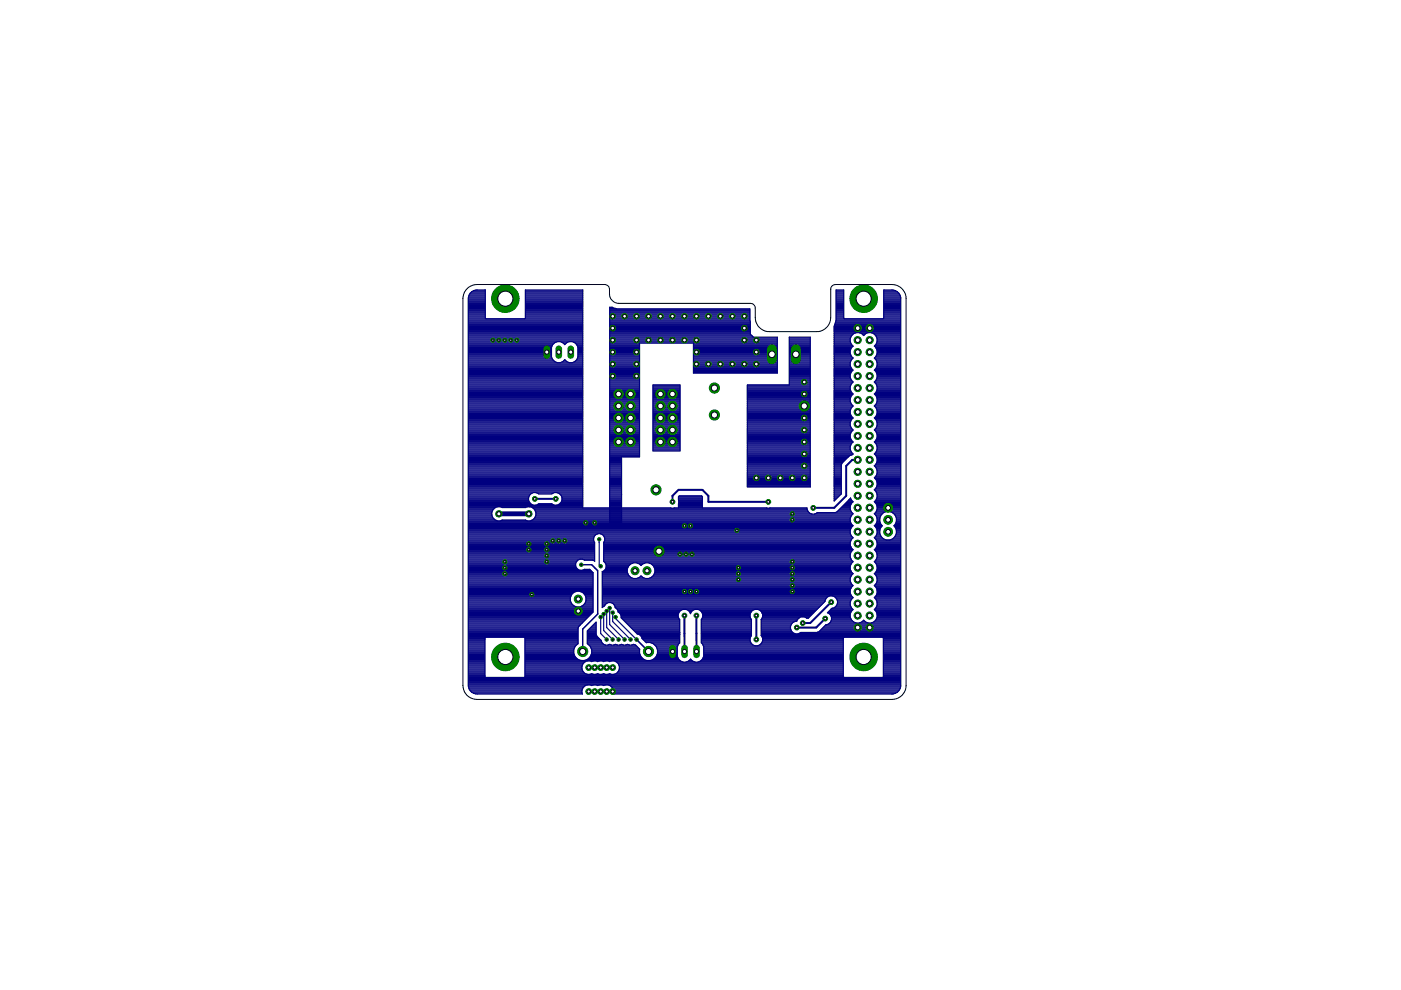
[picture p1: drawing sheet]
<svg xmlns="http://www.w3.org/2000/svg" width="297mm" height="210mm" viewBox="0 0 297 210" stroke-linecap="round" stroke-linejoin="round" font-family="sans-serif">
<g fill="none" stroke="#000080" stroke-width=".25">
<path d="M99.3 72.8h18.2M99.3 65.2h3.6M99.3 79.9h24.2M99.3 79.7h24.2M99.3 79.4h24.2M99.3 79.2h24.2M99.3 79h24.2M99.3 78.8h24.2M99.3 78.5h24.2M99.3 78.3h24.2M99.3 78.1h24.2M99.3 77.9h24.2"/>
<path d="M99.3 77.7h24.2M99.3 77.4h24.2M99.3 77.2h24.2M99.3 77h24.2M99.3 76.8h18.5M99.3 76.5h18.2M99.3 76.3h17.9M99.3 76.1h17.8M99.3 75.9h17.7M99.3 75.6h17.6M99.3 75.4h17.6M99.3 75.2h17.6"/>
<path d="M99.3 75h17.6M99.3 74.8h17.6M99.3 74.5h17.6M99.3 74.3h17.6M99.3 74.1h17.6M99.3 73.9h17.6M99.3 73.7h17.6M99.3 73.4h17.7M99.3 73.2h17.8M99.3 73h18M99.3 72.5h18.6M99.3 72.3h24.2"/>
<path d="M99.3 72.1h24.2M99.3 71.9h24.2M99.3 71.6h24.2M99.3 71.4h24.2M99.3 71.2h24.2M99.3 71h24.2M99.3 70.8h24.2M99.3 70.5h24.2M99.3 70.3h24.2M99.3 70.1h24.2M99.3 69.9h24.2M99.3 69.7h24.2"/>
<path d="M99.3 69.4h24.2M99.3 69.2h24.2M99.3 69h24.2M99.3 68.8h24.2M99.3 68.5h24.2M99.3 68.3h24.2M99.3 68.1h24.2M99.3 67.9h24.2M99.3 67.6h24.2M99.3 67.4h3.6M99.3 67.2h3.6M99.3 67h3.6"/>
<path d="M99.3 66.8h3.6M99.3 66.5h3.6M99.3 66.3h3.6M99.3 66.1h3.6M99.3 65.9h3.6M99.3 65.7h3.6M99.3 65.4h3.6M99.3 65h3.6M99.3 64.8h3.6M99.3 64.5h3.6M99.3 64.3h3.6M99.3 64.1h3.6"/>
<path d="M99.3 63.9h3.6M99.3 63.6h3.6M99.3 63.4h3.6M99.3 63.2h3.6M99.3 63h3.6M99.4 62.8h3.5M99.5 62.5h3.4M99.6 62.3h3.3M99.8 62.1h3.1M100 61.9h2.9M100.4 61.7h2.5M102.9 67.4v-5.9a4 4 0 0 0-2.9 .3 1.93 1.93 0 0 0-.7 1.5v82a1.84 1.84 0 0 0 1.9 1.9h22.3a1.39 1.39 0 0 1 1-2"/>
<path d="M102.9 67.4l.1 .2h8.3l.1-.2M111.4 65.2h12.1M111.4 67.4h12.1M111.4 67.2h12.1M111.4 67h12.1M111.4 66.8h12.1M111.4 66.5h12.1M111.4 66.3h12.1M111.4 66.1h12.1M111.4 65.9h12.1M111.4 65.7h12.1M111.4 65.4h12.1"/>
<path d="M111.4 67.4v-5.9h12.1v46.2M111.4 65h12.1M111.4 64.8h12.1M111.4 64.5h12.1M111.4 64.3h12.1M111.4 64.1h12.1M111.4 63.9h12.1M111.4 63.6h12.1M111.4 63.4h12.1M111.4 63.2h12.1M111.4 63h12.1M111.4 62.8h12.1"/>
<path d="M111.4 62.5h12.1M111.4 62.3h12.1M111.4 62.1h12.1M111.4 61.9h12.1M111.4 61.7h12.1M116.9 73.7v2a1.56 1.56 0 0 0 1.2 1.2 1.56 1.56 0 0 0 1.6-.6 1.55 1.55 0 0 0 1.6 .6 1.55 1.55 0 0 0 1.2-1.2v-2M116.9 73.7a1.56 1.56 0 0 1 1.2-1.3 1.56 1.56 0 0 1 1.6 .7 1.55 1.55 0 0 1 1.6-.7 1.55 1.55 0 0 1 1.2 1.3M119 72.5h1.4M119.1 76.8h1.3M119.4 72.8h.6M119.5 76.5h.5M119.7 73h.1"/>
<path d="M119.7 76.3h.1M121.6 72.5h1.9M121.6 76.8h1.9M122 72.8h1.5M122 76.5h1.5M122.2 73h1.3M122.2 76.3h1.3M122.3 73.2h1.2M122.4 76.1h1.1M122.4 75.9h1.1M122.4 73.4h1.1M122.5 75.6h1"/>
<path d="M122.5 75.4h1M122.5 75.2h1M122.5 75h1M122.5 74.8h1M122.5 74.5h1M122.5 74.3h1M122.5 74.1h1M122.5 73.9h1M122.5 73.7h1M129.3 72.8h35.5M129.3 65.2h.6M129.3 79.9h6.3"/>
<path d="M129.3 79.7h6.3M129.3 79.4h6.3M129.3 79.2h6.3M129.3 79h6.3M129.3 78.8h6.3M129.3 78.5h6.3M129.3 78.3h6.3M129.3 78.1h6.3M129.3 77.9h6.3M129.3 77.7h6.3M129.3 77.4h6.3M129.3 77.2h6.3"/>
<path d="M129.3 77h6.3M129.3 76.8h6.3M129.3 76.5h6.3M129.3 76.3h6.3M129.3 76.1h6.3M129.3 75.9h6.3M129.3 75.6h6.3M129.3 75.4h6.3M129.3 75.2h6.3M129.3 75h6.3M129.3 74.8h6.3M129.3 74.5h6.3"/>
<path d="M129.3 74.3h6.3M129.3 74.1h6.3M129.3 73.9h6.3M129.3 73.7h6.3M129.3 73.4h6.3M129.3 73.2h6.3M129.3 73h6.3M129.3 72.5h35.5M129.3 72.3h35.5M129.3 72.1h35.5M129.3 71.9h35.5M129.3 71.6h35.5"/>
<path d="M129.3 71.4h30.4M129.3 71.2h30.1M129.3 71h29.9M129.3 70.8h29.8M129.3 70.5h29.8M129.3 70.3h29.8M129.3 70.1h29.8M129.3 69.9h29.8M129.3 69.7h29.8M129.3 69.4h29.8M129.3 69.2h29.8M129.3 69h29.8"/>
<path d="M129.3 68.8h29.8M129.3 68.5h29.8M129.3 68.3h29.8M129.3 68.1h29.7M129.3 67.9h29.7M129.3 67.6h29.7M129.3 67.4h29.7M129.3 67.2h29.7M129.3 67h29.7M129.3 66.8h29.7M129.3 66.5h29.7M129.3 66.3h29.7"/>
<path d="M129.3 66.1h29.7M129.3 65.9h29.7M129.3 65.7h29.7M129.3 65.4h1.3M147 79h17.8M147 78.8h17.8M147 78.5h17.8M147 78.3h17.8M147 78.1h17.8M147 77.9h17.8M147 77.7h17.8M147 77.4h17.8"/>
<path d="M147 77.2h17.8M147 77h17.8M147 76.8h17.8M147 76.5h17.8M147 76.3h17.8M147 76.1h17.8M147 75.9h17.8M147 75.6h17.8M147 75.4h17.8M147 75.2h17.8M147 75h17.8M147 74.8h17.8"/>
<path d="M147 74.5h17.8M147 74.3h17.8M147 74.1h17.8M147 73.9h17.8M147 73.7h17.8M147 73.4h17.8M147 73.2h17.8M147 73h17.8M159 67.9l.1 2.9 .6 .7h5.1v7.6h-17.8v-6.4M159 67.9v-2.4h-28.3l-1.4-.3v45.6h2.5v-13.9h3.8v-24.2M167.3 72.8h4.5M167.3 79.9h4.5"/>
<path d="M167.3 79.7h4.5M167.3 79.4h4.5M167.3 79.2h4.5M167.3 79h4.5M167.3 78.8h4.5M167.3 78.5h4.5M167.3 78.3h4.5M167.3 78.1h4.5M167.3 77.9h4.5M167.3 77.7h4.5M167.3 77.4h4.5M167.3 77.2h4.5"/>
<path d="M167.3 77h4.5M167.3 76.8h4.5M167.3 76.5h4.5M167.3 76.3h4.5M167.3 76.1h4.5M167.3 75.9h4.5M167.3 75.6h4.5M167.3 75.4h4.5M167.3 75.2h4.5M167.3 75h4.5M167.3 74.8h4.5M167.3 74.5h4.5"/>
<path d="M167.3 74.3h4.5M167.3 74.1h4.5M167.3 73.9h4.5M167.3 73.7h4.5M167.3 73.4h4.5M167.3 73.2h4.5M167.3 73h4.5M167.3 72.5h4.5M167.3 72.3h4.5M167.3 72.1h4.5M167.3 71.9h4.5M167.3 71.6h4.5"/>
<path d="M176.9 72.8h3.5M176.9 79.9h3.4M176.9 79.7h3.4M176.9 79.4h3.4M176.9 79.2h3.4M176.9 79h3.5M176.9 78.8h3.7M176.9 78.5h3.9M176.9 78.3h3.8M176.9 78.1h3.6M176.9 77.9h3.5M176.9 77.7h3.4"/>
<path d="M176.9 77.4h3.4M176.9 77.2h3.4M176.9 77h3.4M176.9 76.8h3.4M176.9 76.5h3.5M176.9 76.3h3.6M176.9 76.1h3.8M176.9 75.9h3.9M176.9 75.6h3.7M176.9 75.4h3.5M176.9 75.2h3.5M176.9 75h3.4"/>
<path d="M176.9 74.8h3.4M176.9 74.5h3.4M176.9 74.3h3.4M176.9 74.1h3.5M176.9 73.9h3.5M176.9 73.7h3.7M176.9 73.4h3.9M176.9 73.2h3.8M176.9 73h3.6M176.9 72.5h3.4M176.9 72.3h3.4M176.9 72.1h3.4"/>
<path d="M176.9 71.9h3.4M176.9 71.6h3.4M176.9 71.4h3.5M176.9 71.2h3.6M176.9 71h3.8M176.9 70.8h4.1M176.9 70.5h14.1M176.9 70.3h14.1M176.9 70.1h14.1M176.9 69.9h14.1M176.9 69.7h14.1M176.9 69.4h14.1"/>
<path d="M176.9 69.2h14.1M177 69h14M177 68.9l-.1 37.3 1.5-1.5v-6.1a5.4 5.4 0 0 1 2.1-2.1l.4-.3-.4-.3M177 68.9h.1M177 68.8h14M177.1 68.5h13.9M177.1 68.3h13.9M177.2 68.1h13.8M177.3 65.2h1.6M177.3 67.9h13.7M177.3 67.6h13.7M177.3 67.4h1.6"/>
<path d="M177.3 67.2h1.6M177.3 67h1.6M177.3 66.8h1.6M177.3 66.5h1.6M177.3 66.3h1.6M177.3 66.1h1.6M177.3 65.9h1.6M177.3 65.7h1.6M177.3 65.4h1.6M177.3 67.9l-.3 1M177.3 65h1.6M177.3 64.8h1.6"/>
<path d="M177.3 64.5h1.6M177.3 64.3h1.6M177.3 64.1h1.6M177.3 63.9h1.6M177.3 63.6h1.6M177.3 63.4h1.6M177.3 63.2h1.6M177.3 63h1.6M177.3 62.8h1.6M177.3 62.5h1.6M177.3 62.3h1.6M177.3 62.1h1.6"/>
<path d="M177.3 61.9h1.6M177.3 61.7h1.6M178.9 67.4v-5.9h-1.6v6.4M178.9 67.4l.1 .2h8.2l.2-.2M180.3 74.3v.7l.6 .9M180.3 79.4v.7l.6 .9M180.5 71.2a1.58 1.58 0 0 0 .4 2.2l-.4 .3-.2 .6M180.9 75.9a1.57 1.57 0 0 0 0 2.6l-.4 .3-.2 .6M181 70.8l-.5 .4M181.5 70.5l-.5 .3M182.2 70.5l.6 .3M182.8 70.8h.7"/>
<path d="M182.8 70.8l.3 .3 .4-.3M183 71h.3M184.1 70.5l-.6 .3M184.7 70.5l.6 .3 .4 .4M185.3 70.8h5.7M185.4 75.9h5.6M185.4 73.4h5.6M185.4 78.5h5.6M185.5 78.3h5.5M185.5 71h5.5M185.5 76.1h5.5M185.5 73.2h5.5"/>
<path d="M185.6 75.6h5.4M185.6 73.7h5.4M185.7 78.8h5.3M185.7 78.1h5.3M185.7 71.2h5.3M185.7 71.2a1.63 1.63 0 0 1-.3 2.2l.3 .3 .3 .6M185.8 76.3h5.2M185.8 73h5.2M185.8 75.4h5.2M185.8 73.9h5.2M185.8 79h5.2M185.8 77.9h5.2"/>
<path d="M185.8 71.4h5.2M185.8 72.8h5.2M185.8 76.5h5.2M185.9 79.2h5.1M185.9 75.2h5.1M185.9 74.1h5.1M185.9 77.7h5.1M185.9 76.8h5.1M185.9 72.5h5.1M185.9 71.6h5.1M186 79.9h5M186 79.7h5"/>
<path d="M186 79.4h5M186 77.4h5M186 77.2h5M186 77h5M186 75h5M186 74.8h5M186 74.5h5M186 74.3h5M186 72.3h5M186 72.1h5M186 71.9h5M186 74.3v.7l-.6 .9a1.6 1.6 0 0 1 0 2.6l.3 .3 .3 .6"/>
<path d="M186 79.4v.7l-.6 .9M187.4 65.2h3.6M187.4 67.4h3.6M187.4 67.2h3.6M187.4 67h3.6M187.4 66.8h3.6M187.4 66.5h3.6M187.4 66.3h3.6M187.4 66.1h3.6M187.4 65.9h3.6M187.4 65.7h3.6M187.4 65.4h3.6"/>
<path d="M187.4 67.4v-5.9a4 4 0 0 1 2.8 .3l.6 .8 .2 .5v82.4a1.87 1.87 0 0 1-1.9 1.7h-59.2a1.38 1.38 0 0 0-.5-1.8M187.4 65h3.6M187.4 64.8h3.6M187.4 64.5h3.6M187.4 64.3h3.6M187.4 64.1h3.6M187.4 63.9h3.6M187.4 63.6h3.6M187.4 63.4h3.6M187.4 63.2h3.6M187.4 63h3.5M187.4 62.8h3.5"/>
<path d="M187.4 62.5h3.4M187.4 62.3h3.3M187.4 62.1h3.1M187.4 61.9h2.9M187.4 61.7h2.5M99.3 99.9h24.2M99.3 99.7h24.2M99.3 99.4h24.2M99.3 99.2h24.2M99.3 99h24.2M99.3 98.8h24.2M99.3 98.5h24.2"/>
<path d="M99.3 98.3h24.2M99.3 98.1h24.2M99.3 97.9h24.2M99.3 97.6h24.2M99.3 97.4h24.2M99.3 97.2h24.2M99.3 97h24.2M99.3 96.8h24.2M99.3 96.5h24.2M99.3 96.3h24.2M99.3 96.1h24.2M99.3 95.9h24.2"/>
<path d="M99.3 95.7h24.2M99.3 95.4h24.2M99.3 95.2h24.2M99.3 95h24.2M99.3 94.8h24.2M99.3 94.5h24.2M99.3 94.3h24.2M99.3 94.1h24.2M99.3 93.9h24.2M99.3 93.6h24.2M99.3 93.4h24.2M99.3 93.2h24.2"/>
<path d="M99.3 93h24.2M99.3 92.8h24.2M99.3 92.5h24.2M99.3 92.3h24.2M99.3 92.1h24.2M99.3 91.9h24.2M99.3 91.7h24.2M99.3 91.4h24.2M99.3 91.2h24.2M99.3 91h24.2M99.3 90.8h24.2M99.3 90.5h24.2"/>
<path d="M99.3 90.3h24.2M99.3 90.1h24.2M99.3 89.9h24.2M99.3 89.6h24.2M99.3 89.4h24.2M99.3 89.2h24.2M99.3 89h24.2M99.3 88.8h24.2M99.3 88.5h24.2M99.3 88.3h24.2M99.3 88.1h24.2M99.3 87.9h24.2"/>
<path d="M99.3 87.7h24.2M99.3 87.4h24.2M99.3 87.2h24.2M99.3 87h24.2M99.3 86.8h24.2M99.3 86.5h24.2M99.3 86.3h24.2M99.3 86.1h24.2M99.3 85.9h24.2M99.3 85.6h24.2M99.3 85.4h24.2M99.3 85.2h24.2"/>
<path d="M99.3 85h24.2M99.3 84.8h24.2M99.3 84.5h24.2M99.3 84.3h24.2M99.3 84.1h24.2M99.3 83.9h24.2M99.3 83.7h24.2M99.3 83.4h24.2M99.3 83.2h24.2M99.3 83h24.2M99.3 82.8h24.2M99.3 82.5h24.2"/>
<path d="M99.3 82.3h24.2M99.3 82.1h24.2M99.3 81.9h24.2M99.3 81.6h24.2M99.3 81.4h24.2M99.3 81.2h24.2M99.3 81h24.2M99.3 80.8h24.2M99.3 80.5h24.2M99.3 80.3h24.2M99.3 80.1h24.2M129.3 99.9h2.5"/>
<path d="M129.3 99.7h2.5M129.3 99.4h2.5M129.3 99.2h2.5M129.3 99h2.5M129.3 98.8h2.5M129.3 98.5h2.5M129.3 98.3h2.5M129.3 98.1h2.5M129.3 97.9h2.5M129.3 97.6h2.5M129.3 97.4h2.5M129.3 97.2h2.5"/>
<path d="M129.3 97h2.5M129.3 96.8h6.3M129.3 96.5h6.3M129.3 96.3h6.3M129.3 96.1h6.3M129.3 95.9h6.3M129.3 95.7h6.3M129.3 95.4h6.3M129.3 95.2h6.3M129.3 95h6.3M129.3 94.8h6.3M129.3 94.5h6.3"/>
<path d="M129.3 94.3h6.3M129.3 94.1h6.3M129.3 93.9h6.3M129.3 93.6h6.3M129.3 93.4h6.3M129.3 93.2h6.3M129.3 93h6.3M129.3 92.8h6.3M129.3 92.5h6.3M129.3 92.3h6.3M129.3 92.1h6.3M129.3 91.9h6.3"/>
<path d="M129.3 91.7h6.3M129.3 91.4h6.3M129.3 91.2h6.3M129.3 91h6.3M129.3 90.8h6.3M129.3 90.5h6.3M129.3 90.3h6.3M129.3 90.1h6.3M129.3 89.9h6.3M129.3 89.6h6.3M129.3 89.4h6.3M129.3 89.2h6.3"/>
<path d="M129.3 89h6.3M129.3 88.8h6.3M129.3 88.5h6.3M129.3 88.3h6.3M129.3 88.1h6.3M129.3 87.9h6.3M129.3 87.7h6.3M129.3 87.4h6.3M129.3 87.2h6.3M129.3 87h6.3M129.3 86.8h6.3M129.3 86.5h6.3"/>
<path d="M129.3 86.3h6.3M129.3 86.1h6.3M129.3 85.9h6.3M129.3 85.6h6.3M129.3 85.4h6.3M129.3 85.2h6.3M129.3 85h6.3M129.3 84.8h6.3M129.3 84.5h6.3M129.3 84.3h6.3M129.3 84.1h6.3M129.3 83.9h6.3"/>
<path d="M129.3 83.7h6.3M129.3 83.4h6.3M129.3 83.2h6.3M129.3 83h6.3M129.3 82.8h6.3M129.3 82.5h6.3M129.3 82.3h6.3M129.3 82.1h6.3M129.3 81.9h6.3M129.3 81.6h6.3M129.3 81.4h6.3M129.3 81.2h6.3"/>
<path d="M129.3 81h6.3M129.3 80.8h6.3M129.3 80.5h6.3M129.3 80.3h6.3M129.3 80.1h6.3M138.5 95.4h5.7M138.5 95.2h5.7M138.5 95h5.7M138.5 94.8h5.7M138.5 94.5h5.7M138.5 94.3h5.7M138.5 94.1h5.7"/>
<path d="M138.5 93.9h5.7M138.5 93.6h5.7M138.5 93.4h5.7M138.5 93.2h5.7M138.5 93h5.7M138.5 92.8h5.7M138.5 92.5h5.7M138.5 92.3h5.7M138.5 92.1h5.7M138.5 91.9h5.7M138.5 91.7h5.7M138.5 91.4h5.7"/>
<path d="M138.5 91.2h5.7M138.5 91h5.7M138.5 90.8h5.7M138.5 90.5h5.7M138.5 90.3h5.7M138.5 90.1h5.7M138.5 89.9h5.7M138.5 89.6h5.7M138.5 89.4h5.7M138.5 89.2h5.7M138.5 89h5.7M138.5 88.8h5.7"/>
<path d="M138.5 88.5h5.7M138.5 88.3h5.7M138.5 88.1h5.7M138.5 87.9h5.7M138.5 87.7h5.7M138.5 87.4h5.7M138.5 87.2h5.7M138.5 87h5.7M138.5 86.8h5.7M138.5 86.5h5.7M138.5 86.3h5.7M138.5 86.1h5.7"/>
<path d="M138.5 85.9h5.7M138.5 85.6h5.7M138.5 85.4h5.7M138.5 85.2h5.7M138.5 85h5.7M138.5 84.8h5.7M138.5 84.5h5.7M138.5 84.3h5.7M138.5 84.1h5.7M138.5 83.9h5.7M138.5 83.7h5.7M138.5 83.4h5.7"/>
<path d="M138.5 83.2h5.7M138.5 83h5.7M138.5 82.8h5.7M138.5 82.5h5.7M138.5 82.3h5.7M138.5 82.1h5.7M138.5 81.9h5.7M138.5 81.6h5.7v14h-5.7zM158.5 99.9h13.3M158.5 99.7h13.3M158.5 99.4h13.3M158.5 99.2h13.3"/>
<path d="M158.5 99h13.3M158.5 98.8h13.3M158.5 98.5h13.3M158.5 98.3h13.3M158.5 98.1h13.3M158.5 97.9h13.3M158.5 97.6h13.3M158.5 97.4h13.3M158.5 97.2h13.3M158.5 97h13.3M158.5 96.8h13.3M158.5 96.5h13.3"/>
<path d="M158.5 96.3h13.3M158.5 96.1h13.3M158.5 95.9h13.3M158.5 95.7h13.3M158.5 95.4h13.3M158.5 95.2h13.3M158.5 95h13.3M158.5 94.8h13.3M158.5 94.5h13.3M158.5 94.3h13.3M158.5 94.1h13.3M158.5 93.9h13.3"/>
<path d="M158.5 93.6h13.3M158.5 93.4h13.3M158.5 93.2h13.3M158.5 93h13.3M158.5 92.8h13.3M158.5 92.5h13.3M158.5 92.3h13.3M158.5 92.1h13.3M158.5 91.9h13.3M158.5 91.7h13.3M158.5 91.4h13.3M158.5 91.2h13.3"/>
<path d="M158.5 91h13.3M158.5 90.8h13.3M158.5 90.5h13.3M158.5 90.3h13.3M158.5 90.1h13.3M158.5 89.9h13.3M158.5 89.6h13.3M158.5 89.4h13.3M158.5 89.2h13.3M158.5 89h13.3M158.5 88.8h13.3M158.5 88.5h13.3"/>
<path d="M158.5 88.3h13.3M158.5 88.1h13.3M158.5 87.9h13.3M158.5 87.7h13.3M158.5 87.4h13.3M158.5 87.2h13.3M158.5 87h13.3M158.5 86.8h13.3M158.5 86.5h13.3M158.5 86.3h13.3M158.5 86.1h13.3M158.5 85.9h13.3"/>
<path d="M158.5 85.6h13.3M158.5 85.4h13.3M158.5 85.2h13.3M158.5 85h13.3M158.5 84.8h13.3M158.5 84.5h13.3M158.5 84.3h13.3M158.5 84.1h13.3M158.5 83.9h13.3M158.5 83.7h13.3M158.5 83.4h13.3M158.5 83.2h13.3"/>
<path d="M158.5 83h13.3M158.5 82.8h13.3M158.5 82.5h13.3M158.5 82.3h13.3M158.5 82.1h13.3M158.5 81.9h13.3M167.3 81.6v-10.1h4.5v31.7h-13.3v-21.6h13.3M167.3 81.4h4.5M167.3 81.2h4.5M167.3 81h4.5M167.3 80.8h4.5M167.3 80.5h4.5"/>
<path d="M167.3 80.3h4.5M167.3 80.1h4.5M176.9 99.9h1.5M176.9 99.7h1.5M176.9 99.4h1.5M176.9 99.2h1.5M176.9 99h1.5M176.9 98.8h1.5M176.9 98.5h1.5M176.9 98.3h1.6M176.9 98.1h1.7M176.9 97.9h2"/>
<path d="M176.9 97.6h2.2M176.9 97.4h2.4M176.9 97.2h2.6M176.9 97h2.8M176.9 96.8h3.1M176.9 96.5h3.4M176.9 96.3h3.9M176.9 96.1h3.8M176.9 95.9h3.6M176.9 95.7h3.5M176.9 95.4h3.4M176.9 95.2h3.4"/>
<path d="M176.9 95h3.4M176.9 94.8h3.4M176.9 94.5h3.4M176.9 94.3h3.5M176.9 94.1h3.6M176.9 93.9h3.8M176.9 93.6h3.9M176.9 93.4h3.7M176.9 93.2h3.5M176.9 93h3.5M176.9 92.8h3.4M176.9 92.5h3.4"/>
<path d="M176.9 92.3h3.4M176.9 92.1h3.4M176.9 91.9h3.5M176.9 91.7h3.5M176.9 91.4h3.7M176.9 91.2h3.9M176.9 91h3.8M176.9 90.8h3.6M176.9 90.5h3.5M176.9 90.3h3.4M176.9 90.1h3.4M176.9 89.9h3.4"/>
<path d="M176.9 89.6h3.4M176.9 89.4h3.4M176.9 89.2h3.5M176.9 89h3.6M176.9 88.8h3.8M176.9 88.5h3.9M176.9 88.3h3.7M176.9 88.1h3.5M176.9 87.9h3.4M176.9 87.7h3.4M176.9 87.4h3.4M176.9 87.2h3.4"/>
<path d="M176.9 87h3.4M176.9 86.8h3.5M176.9 86.5h3.6M176.9 86.3h3.7M176.9 86.1h4M176.9 85.9h3.8M176.9 85.6h3.6M176.9 85.4h3.5M176.9 85.2h3.4M176.9 85h3.4M176.9 84.8h3.4M176.9 84.5h3.4"/>
<path d="M176.9 84.3h3.4M176.9 84.1h3.5M176.9 83.9h3.7M176.9 83.7h3.9M176.9 83.4h3.9M176.9 83.2h3.6M176.9 83h3.5M176.9 82.8h3.4M176.9 82.5h3.4M176.9 82.3h3.4M176.9 82.1h3.4M176.9 81.9h3.4"/>
<path d="M176.9 81.6h3.5M176.9 81.4h3.6M176.9 81.2h3.8M176.9 81h3.9M176.9 80.8h3.7M176.9 80.5h3.6M176.9 80.3h3.5M176.9 80.1h3.4M180.3 92.1v.7M180.3 92.8l.6 .9a1.56 1.56 0 0 0-.4 2.2M180.3 87.7l.6 .9-.4 .4M180.5 89a1.58 1.58 0 0 0 .4 2.2l-.4 .3-.2 .6"/>
<path d="M180.9 81a1.57 1.57 0 0 0 0 2.5 1.57 1.57 0 0 0 0 2.6M180.9 86.1l-.4 .3-.2 .6v.7M185.4 98.8h5.6M185.4 86.1h5.6M185.4 81h5.6M185.4 81a1.6 1.6 0 0 1 0 2.5 1.6 1.6 0 0 1 0 2.6M185.4 86.1l.3 .3 .3 .6v.7M185.4 98.8a1.61 1.61 0 0 1 0 2.5 1.6 1.6 0 0 1 0 2.5l.6 1v.6M185.4 93.6h5.6M185.4 91.2h5.6M185.4 96.3h5.6M185.4 88.5h5.6"/>
<path d="M185.5 83.7h5.5M185.5 83.4h5.5M185.5 96.1h5.5M185.5 88.8h5.5M185.5 93.9h5.5M185.5 91h5.5M185.6 99h5.4M185.6 85.9h5.4M185.6 81.2h5.4M185.6 98.5h5.4M185.6 86.3h5.4M185.6 80.8h5.4"/>
<path d="M185.6 93.4h5.4M185.6 91.4h5.4M185.7 96.5h5.3M185.7 88.3h5.3M185.7 83.9h5.3M185.7 83.2h5.3M185.7 95.9h5.3M185.7 94.1h5.3M185.7 89h5.3M185.7 89a1.63 1.63 0 0 1-.3 2.2l.3 .3 .3 .6M185.7 94.1l.3 .6v.6l-.3 .6M185.7 95.9l-.3 .3 .3 .4 .3 .6"/>
<path d="M185.8 99.2h5.2M185.8 90.8h5.2M185.8 85.6h5.2M185.8 81.4h5.2M185.8 98.3h5.2M185.8 93.2h5.2M185.8 91.7h5.2M185.8 86.5h5.2M185.8 80.5h5.2M185.8 96.8h5.2M185.8 88.1h5.2M185.8 95.7h5.2"/>
<path d="M185.8 89.2h5.2M185.8 84.1h5.2M185.8 83h5.2M185.8 99.4h5.2M185.8 94.3h5.2M185.8 90.5h5.2M185.8 81.6h5.2M185.9 98.1h5.1M185.9 86.8h5.1M185.9 85.4h5.1M185.9 80.3h5.1M185.9 97h5.1"/>
<path d="M185.9 93h5.1M185.9 91.9h5.1M185.9 87.9h5.1M185.9 84.3h5.1M185.9 82.8h5.1M185.9 95.4h5.1M185.9 94.5h5.1M185.9 90.3h5.1M185.9 89.4h5.1M185.9 99.7h5.1M185.9 87h5.1M185.9 85.2h5.1"/>
<path d="M185.9 81.9h5.1M186 99.9h5M186 97.9h5M186 97.6h5M186 97.4h5M186 97.2h5M186 95.2h5M186 95h5M186 94.8h5M186 92.8h5M186 92.5h5M186 92.3h5"/>
<path d="M186 92.1h5M186 90.1h5M186 89.9h5M186 89.6h5M186 87.7h5M186 87.4h5M186 87.2h5M186 85h5M186 84.8h5M186 84.5h5M186 82.5h5M186 82.3h5"/>
<path d="M186 82.1h5M186 80.1h5M186 92.1v.7M186 97.2v.6l-.3 .6-.3 .4M186 92.8l-.6 .9 .3 .4M186 87.7l-.6 .9 .3 .4M99.3 110.7h81.1M99.3 110.5h81M99.3 110.3h5.8M99.3 110.1h5.5M99.3 109.9h5.3M99.3 109.6h5.1"/>
<path d="M99.3 109.4h5M99.3 109.2h5M99.3 109h5M99.3 108.8h5M99.3 108.5h5M99.3 108.3h5.1M99.3 108.1h5.2M99.3 107.9h5.4M99.3 107.6h5.7M99.3 107.4h24.2M99.3 107.2h24.2M99.3 107h13.5"/>
<path d="M99.3 106.7h13.2M99.3 106.5h13M99.3 106.3h12.9M99.3 106.1h12.8M99.3 105.9h12.8M99.3 105.6h12.8M99.3 105.4h12.8M99.3 105.2h12.9M99.3 105h13M99.3 104.8h13.2M99.3 104.5h13.6M99.3 104.3h24.2"/>
<path d="M99.3 104.1h24.2M99.3 103.9h24.2M99.3 103.6h24.2M99.3 103.4h24.2M99.3 103.2h24.2M99.3 103h24.2M99.3 102.7h24.2M99.3 102.5h24.2M99.3 102.3h24.2M99.3 102.1h24.2M99.3 101.9h24.2M99.3 101.6h24.2"/>
<path d="M99.3 101.4h24.2M99.3 101.2h24.2M99.3 101h24.2M99.3 100.8h24.2M99.3 100.5h24.2M99.3 100.3h24.2M99.3 100.1h24.2M99.3 118.7h23.2M99.3 119.9h22.7M99.3 119.6h22.7M99.3 119.4h22.8M99.3 119.2h22.9"/>
<path d="M99.3 119h23M99.3 118.5h26.8M99.3 118.3h26.8M99.3 118.1h26.8M99.3 117.9h26.8M99.3 117.6h26.8M99.3 117.4h26.8M99.3 117.2h26.8M99.3 117h26.8M99.3 116.8h26.8M99.3 116.5h26.8M99.3 116.3h26.8"/>
<path d="M99.3 116.1h26.8M99.3 115.9h26.8M99.3 115.6h26.8M99.3 115.4h26.8M99.3 115.2h26.8M99.3 115h26.7M99.3 114.7h26.6M99.3 114.5h26.6M99.3 114.3h26.6M99.3 114.1h26.6M99.3 113.9h26.6M99.3 113.6h26.8"/>
<path d="M99.3 113.4h27M99.3 113.2h27.4M99.3 113h81M99.3 112.8h81M99.3 112.5h81M99.3 112.3h81M99.3 112.1h81.1M99.3 111.9h81.2M99.3 111.6h81.4M99.3 111.4h81.5M99.3 111.2h81.3M99.3 111h81.1"/>
<path d="M104.5 108.1a1.51 1.51 0 0 0 .1 1.9 1.51 1.51 0 0 0 1.9 .3M105.5 107.4l-.6 .3-.4 .4M106.1 107.4l.4 .2h4.9l.4-.2M106.4 110.3h5.1M112.3 105a1.32 1.32 0 0 1 1.9-.3h2.8a1.35 1.35 0 0 1 1.8 .1 1.35 1.35 0 0 1 0 1.9 1.35 1.35 0 0 1-1.8 .1h-2.8a1.34 1.34 0 0 1-1.7 0 1.34 1.34 0 0 1-.2-1.8zM112.4 107.4l.6 .3 .4 .4M112.7 110.3h67.6M113.1 110.1h67.2M113.2 107.9h57.9M113.3 109.9h67M113.4 108.1h57.8M113.4 108.1a1.51 1.51 0 0 1-.1 1.9 1.51 1.51 0 0 1-1.9 .3"/>
<path d="M113.5 109.6h66.9M113.5 108.3h57.7M113.5 109.4h66.9M113.6 108.5h57.8M113.6 109.2h67M113.6 109h58.5M113.6 108.8h58M113.9 104.5h3.4M113.9 107h3.4M118.3 104.5h5.2M118.4 107h5.1M118.7 104.8h4.8"/>
<path d="M118.7 106.7h4.8M118.9 105h4.6M118.9 106.5h4.6M119 106.3h4.5M119 105.2h4.5M119.1 106.1h4.4M119.1 105.4h4.4M119.2 105.9h4.3M119.2 105.6h4.3M122.6 118.7a1.22 1.22 0 0 1 1.3 0h2.2M122.6 118.7a1.21 1.21 0 0 0-.4 1.7 1.21 1.21 0 0 0 1.7 .3M125.6 118.7l.5 .3"/>
<path d="M126 113.7a1.2 1.2 0 0 1 1.7-.4 1.2 1.2 0 0 1 .3 1.7v4M126 113.7l-.1 .4 .1 .9M126 115h.1M126.1 115v4M126.1 119h.1M127 114.3v5.4l.4 .4M127.4 113.2h52.9M127.8 113.4h52.6M128 119h.1M128 118.7h52.5M128 119h52.8M128 118.5h52.4"/>
<path d="M128 118.3h52.3M128 118.1h52.3M128 117.9h52.3M128 117.6h52.3M128 117.4h52.3M128 117.2h52.4M128 117h52.5M128 116.8h52.7M128 116.5h52.8M128 116.3h52.6M128 116.1h52.5M128 115.9h52.4"/>
<path d="M128 115.6h52.3M128 115.4h52.3M128 115.2h52.3M128 113.6h52.5M128 119a1.19 1.19 0 0 1 .5 1.2 1.19 1.19 0 0 1-.8 1v7.6l.5-.5M128 115h52.3M128.1 113.9h52.6M128.1 114.7h52.3M128.2 119.2h52.6M128.2 114.5h52.2M128.2 114.3h52.4M128.2 114.1h52.6"/>
<path d="M128.4 119.4h5.7M128.5 119.6h5.2M128.5 119.9h4.9M129.3 107.4h2.5M129.3 107.2h2.5M129.3 107h2.5M129.3 106.7h2.5M129.3 106.5h2.5M129.3 106.3h2.5M129.3 106.1h2.5M129.3 105.9h2.5M129.3 105.6h2.5"/>
<path d="M129.3 105.4h2.5M129.3 105.2h2.5M129.3 105h2.5M129.3 104.8h2.5M129.3 104.5h2.5M129.3 104.3h2.5M129.3 104.1h2.5M129.3 103.9h2.5M129.3 103.6h2.5M129.3 103.4h2.5M129.3 103.2h2.5M129.3 103h2.5"/>
<path d="M129.3 102.7h2.5M129.3 102.5h2.5M129.3 102.3h2.5M129.3 102.1h2.5M129.3 101.9h2.5M129.3 101.6h2.5M129.3 101.4h2.5M129.3 101.2h2.5M129.3 101h2.5M129.3 100.8h2.5M129.3 100.5h2.5M129.3 100.3h2.5"/>
<path d="M129.3 100.1h2.5M135.2 119.4h1.5M135.6 119.6h.6M135.9 119.9h.1M137.7 119.4h42.9M138.2 119.6h42.2M138.4 119.9h41.9M143.8 107.4h5.1M143.8 107.2h5.1M143.8 107h5.1M143.8 105.9h5.1M143.8 105.6h5.1"/>
<path d="M143.8 105.4h5.1M143.8 107.7v-2.4l.2-.2h4.7l.2 .2v2.4M143.9 106.7h5M143.9 106.1h5M143.9 106.5h5M143.9 106.3h5M144 105.2h4.8M158.5 103.2h13.3M158.5 103h13.3M158.5 102.7h13.3M158.5 102.5h13.3M158.5 102.3h13.3"/>
<path d="M158.5 102.1h13.3M158.5 101.9h13.3M158.5 101.6h13.3M158.5 101.4h13.3M158.5 101.2h13.3M158.5 101h13.3M158.5 100.8h13.3M158.5 100.5h13.3M158.5 100.3h13.3M158.5 100.1h13.3M172.7 109h8.1M173.2 108.8h7.5"/>
<path d="M176.9 106.1h.1M176.9 105.9h.3M176.9 105.6h.5M176.9 105.4h.8M176.9 105.2h1M176.9 105h1.2M176.9 104.8h1.4M176.9 104.5h1.5M176.9 104.3h1.5M176.9 104.1h1.5M176.9 103.9h1.5M176.9 103.6h1.5"/>
<path d="M176.9 103.4h1.5M176.9 103.2h1.5M176.9 103h1.5M176.9 102.7h1.5M176.9 102.5h1.5M176.9 102.3h1.5M176.9 102.1h1.5M176.9 101.9h1.5M176.9 101.6h1.5M176.9 101.4h1.5M176.9 101.2h1.5M176.9 101h1.5"/>
<path d="M176.9 100.8h1.5M176.9 100.5h1.5M176.9 100.3h1.5M176.9 100.1h1.5M177.5 108.5h3M177.7 108.3h2.7M177.9 108.1h2.4M178.1 107.9h2.2M178.4 107.6h1.9M178.6 107.4h1.7M178.8 107.2h1.5M179 107h1.4"/>
<path d="M179.2 106.7h1.3M179.5 106.5h1.2M179.7 106.3h1.1M179.9 106.1h.7M180 106h.1M180.1 105.9h.3M180.3 109.9v.6M180.3 110.5l.2 .6 .4 .4a1.58 1.58 0 0 0-.4 2.1M180.3 115v.6l.2 .6 .4 .3a1.58 1.58 0 0 0-.4 2.2M180.3 105.6h.1M180.5 106.8l.4-.4-.6-.8-2.9 2.9-.3 .2h-3.8a1.3 1.3 0 0 1-1.5 .2 1.3 1.3 0 0 1-.7-1.2l-58.2-.1M180.5 106.8a1.56 1.56 0 0 0 .4 2.1l-.6 1"/>
<path d="M180.5 113.6l.4 .4-.6 1M180.5 118.7l.4 .4-.6 .9M185.4 103.9h5.6M185.4 116.5h5.6M185.4 109h1.6M185.4 111.4h1.6M185.4 106.3h5.6M185.4 114.1h1.7M185.5 101.4h5.5M185.5 101.2h5.5M185.5 119.2h5.5M185.5 119h5.5"/>
<path d="M185.5 106.5h5.5M185.5 113.9h1.4M185.5 108.8h1.7M185.5 111.6h1.4M185.6 103.6h5.4M185.6 116.8h5.4M185.6 104.1h5.4M185.6 116.3h5.4M185.6 109.2h1.2M185.6 111.2h1.2M185.7 106.1h5.3M185.7 114.3h1.7"/>
<path d="M185.7 101.6h5.3M185.7 101h5.3M185.7 118.7h5.3M185.7 119.4h5.3M185.7 106.7h5.3M185.7 106.8a1.61 1.61 0 0 1-.3 2.1l.6 1M185.7 111.8l.3 .6v.7l-.3 .5M185.7 113.6l-.3 .4 .6 1M185.7 113.6h1.1M185.7 111.9h1.1M185.8 108.5h1.9M185.8 103.4h5.2"/>
<path d="M185.8 117h5.2M185.8 109.4h.9M185.8 104.3h5.2M185.8 116.1h5.2M185.8 111h.9M185.8 105.9h5.2M185.8 114.5h5.2M185.8 107h5.2M185.8 101.9h5.2M185.8 100.8h5.2M185.8 119.6h5.2M185.8 118.5h5.2"/>
<path d="M185.8 113.4h.8M185.8 108.3h5.2M185.8 117.2h5.2M185.8 112.1h.8M185.9 104.5h5.1M185.9 103.2h5.1M185.9 115.9h5.1M185.9 110.7h.7M185.9 109.6h.7M185.9 105.6h5.1M185.9 114.7h5.1M185.9 102.1h5.1"/>
<path d="M185.9 100.5h5.1M185.9 119.9h5.1M185.9 118.3h5.1M185.9 108.1h5.1M185.9 107.2h5.1M185.9 113.2h.7M185.9 112.3h.7M185.9 104.8h5.1M185.9 103h5.1M185.9 117.4h5.1M186 110.5h.5M186 110.3h.5"/>
<path d="M186 110.1h.5M186 109.9h.5M186 107.9h5M186 107.6h5M186 107.4h5M186 105.4h5M186 105.2h5M186 105h5M186 102.7h5M186 102.5h5M186 102.3h5M186 100.3h5"/>
<path d="M186 100.1h5M186 109.9v.6M186 115v.6l-.3 .6-.3 .3a1.6 1.6 0 0 1 0 2.6l.6 .9M186 110.5l-.3 .6-.3 .4 .3 .3M186 105.4l-.3 .6-.3 .4 .3 .4M186 118.1h5M186 117.9h5M186 117.6h5M186 115.6h5M186 115.4h5M186 115.2h5M186 115h5"/>
<path d="M186 113h.5M186 112.8h.5M186 112.5h.5M186.5 109.9v.7l.3 .6M186.8 109.2a1.8 1.8 0 0 1 3 0M186.8 109.2l-.3 .7M188.8 108.5h2.2M189.1 114.3h1.9M189.3 108.8h1.7M189.5 114.1h1.5M189.5 109h1.5M189.6 111.4h1.4"/>
<path d="M189.7 113.9h1.3M189.7 111.6h1.3M189.8 109.2h1.2M189.8 109.2l.3 .7M189.8 111.2h1.2M189.8 113.6h1.2M189.8 111.9h1.2M189.9 109.4h1.1M189.9 111h1.1M189.9 113.4h1.1M189.9 112.1h1.1M190 110.7h1"/>
<path d="M190 109.6h1M190 113.2h1M190 112.3h1M190.1 110.5h.9M190.1 110.3h.9M190.1 110.1h.9M190.1 109.9h.9M190.1 109.9v.7l-.6 .9a1.78 1.78 0 0 1 .1 2.5 1.78 1.78 0 0 1-2.6 0 1.78 1.78 0 0 1 .1-2.5l-.3-.3M190.1 113h.9M190.1 112.8h.9M190.1 112.5h.9M99.3 132.1h24.2"/>
<path d="M99.3 130.7h25.5M99.3 139.8h3.5M99.3 139.6h3.5M99.3 139.4h3.5M99.3 139.2h3.5M99.3 139h3.5M99.3 138.7h3.5M99.3 138.5h3.5M99.3 138.3h3.5M99.3 138.1h3.5M99.3 137.9h3.5M99.3 137.6h3.5"/>
<path d="M99.3 137.4h3.5M99.3 137.2h3.5M99.3 137h3.5M99.3 136.7h3.5M99.3 136.5h3.5M99.3 136.3h3.5M99.3 136.1h3.5M99.3 135.8h3.5M99.3 135.6h3.5M99.3 135.4h3.5M99.3 135.2h3.6M99.3 135h23.3"/>
<path d="M99.3 134.7h23.3M99.3 134.5h23.3M99.3 134.3h23.3M99.3 134.1h23.3M99.3 133.9h23.3M99.3 133.6h23.3M99.3 133.4h23.3M99.3 133.2h23.3M99.3 133h23.4M99.3 132.7h23.5M99.3 132.5h23.7M99.3 132.3h23.9"/>
<path d="M99.3 131.8h24.4M99.3 131.6h24.6M99.3 131.4h24.8M99.3 131.2h25.1M99.3 131h25.3M99.3 130.5h25.7M99.3 130.3h25.9M99.3 130.1h26.2M99.3 129.9h26.4M99.3 129.6h26.4M99.3 129.4h26.4M99.3 129.2h26.4"/>
<path d="M99.3 129h26.4M99.3 128.7h26.4M99.3 128.5h22.5M99.3 128.3h22.2M99.3 128.1h22M99.3 127.8h21.8M99.3 127.6h21.7M99.3 127.4h21.6M99.3 127.2h21.6M99.3 127h21.6M99.3 126.7h21.6M99.3 126.5h21.7"/>
<path d="M99.3 126.3h21.8M99.3 126.1h21.9M99.3 125.9h22.1M99.3 125.6h22.3M99.3 125.4h22.9M99.3 125.2h26.4M99.3 125h26.4M99.3 124.8h26.4M99.3 124.5h26.4M99.3 124.3h26.4M99.3 124.1h26.4M99.3 123.9h26.4"/>
<path d="M99.3 123.6h26.4M99.3 123.4h26.4M99.3 123.2h26.4M99.3 123h26.4M99.3 122.7h26.4M99.3 122.5h26.4M99.3 122.3h26.4M99.3 122.1h26.4M99.3 121.9h26.4M99.3 121.6h26.4M99.3 121.4h26.4M99.3 121.2h26.2"/>
<path d="M99.3 121h26M99.3 120.8h23.3M99.3 120.5h23M99.3 120.3h22.9M99.3 120.1h22.8M111.2 135.2h11.4M111.3 139.8h11.4M111.3 139.6h11M111.3 139.4h10.8M111.3 139.2h10.6M111.3 139h10.5M111.3 138.7h10.4"/>
<path d="M111.3 138.5h10.3M111.3 138.3h10.3M111.3 138.1h10.3M111.3 137.9h10.3M111.3 137.6h10.4M111.3 137.4h10.5M111.3 137.2h10.6M111.3 137h10.7M111.3 136.7h10.9M111.3 136.5h11.2M111.3 136.3h11.3M111.3 136.1h11.3"/>
<path d="M111.3 135.8h11.3M111.3 135.6h11.3M111.3 135.4h11.3M121.6 125.6a1.69 1.69 0 0 0-.3 2.5 1.69 1.69 0 0 0 2.6 0 1.69 1.69 0 0 0-.4-2.5M121.6 125.6l.7-.2h.6l.6 .2M121.6 138.5l.3 .7M122.5 136.5l-.6 .6-.3 .7v.7M122.6 133.2l-.1 3.3M123 125.4h2.7M123.3 128.5h2.4M123.5 125.6h2.2M123.7 128.3h2"/>
<path d="M123.8 125.9h1.9M123.8 120.8h1.3M123.9 120.7h1.1l.7 .7M123.9 128.1h1.8M124 126.1h1.7M124.1 127.8h1.6M124.1 126.3h1.6M124.1 127.6h1.6M124.2 126.5h1.5M124.2 127.4h1.5M124.2 127.2h1.5M124.2 127h1.5"/>
<path d="M124.2 126.7h1.5M124.4 139.8h12.3M124.5 136.3h3.2M124.5 136.1h3.1M124.5 135.8h2.9M124.5 135.6h2.8M124.5 135.4h2.6M124.5 135.2h2.4M124.5 135h2.1M124.5 134.7h2M124.5 134.5h1.9M124.5 134.3h1.9"/>
<path d="M124.5 134.1h1.9M124.5 133.9h1.9M124.6 136.5h3.3M124.6 136.5l.6 .6 .3 .7v.7M124.7 133.6h1.7M124.7 139.6h11.6M124.8 136.7h3.5M124.9 133.4h1.5M125 139.4h11.1M125.1 137h9.9M125.1 133.2h1.3M125.2 139.2h10.7"/>
<path d="M125.2 137.2h10M125.3 139h10.5M125.3 137.4h10.1M125.3 133h1.1M125.3 138.7h10.4M125.4 137.6h10.2M125.5 138.5a1.95 1.95 0 0 1-1.6 1.5 1.95 1.95 0 0 1-2-.8M125.5 138.5h10.1M125.5 138.3h10.1M125.5 138.1h10.1M125.5 137.9h10.1M125.6 132.7h.8"/>
<path d="M125.7 121.4v8.4l-3 3-.1 .4M125.8 132.5h.6M126 132.3h.4M126.2 132.1h.2M127.4 130.8v3.5l1.2 1.3M127.4 135.8l-.9-.9-.1-.4v-2.6l-1.9 1.9 .1 2.7M127.4 135.8l.2 .5M127.6 136.3a1.2 1.2 0 0 0 1.7 .3l.3 .2 .9-.2 .4 .2 .9-.2 .4 .2 .9-.2 .8 .2 .4-.2 .5 .2 .8 .9v.8M127.7 128.7h.1M127.7 128.5h.4M127.7 128.3h.5M127.7 128.1h.7"/>
<path d="M127.7 127.8h1.1M127.7 127.6h47.1M127.7 127.4h47.2M127.7 127.2h47.3M127.7 127h47.4M127.7 126.7h47.6M127.7 126.5h47.8M127.7 126.3h52.8M127.7 126.1h52.7M127.7 125.9h52.6M127.7 125.6h52.6M127.7 125.4h52.6"/>
<path d="M127.7 125.2h52.6M127.7 125h52.6M127.7 124.8h52.7M127.7 124.5h52.8M127.7 124.3h53M127.7 124.1h53.1M127.7 123.9h52.9M127.7 123.6h52.7M127.7 123.4h52.6M127.7 123.2h52.6M127.7 123h52.6M127.7 122.7h52.6"/>
<path d="M127.7 122.5h6.3M127.7 122.3h5.9M127.7 122.1h5.7M127.7 121.9h5.5M127.7 121.6h5.4M127.7 121.4h5.3M127.7 121.2h5.3M128 130.2v3.5l1.9 1.9M128.1 121h4.9M128.2 128.3a1.22 1.22 0 0 1 2.1 0M128.3 120.8h4.7M128.4 120.5h4.7"/>
<path d="M128.5 120.3h4.6M128.5 120.1h4.7M128.6 129.6v3.5l2.5 2.5M128.9 136.7h.7M129.3 128.9v3.5l3.1 3.2M129.7 127.8h44.9M129.9 129.9v1.9l3.8 3.8M130.1 128.1h44.2M130.2 136.7h.6M130.3 128.3a1.02 1.02 0 0 0 .6 .9l.2 .4M130.3 128.3h43.8M130.4 128.5h43.5"/>
<path d="M130.4 128.7h43.3M130.5 130.8v.3l4.5 4.5M130.6 129h42.9M130.9 129.2h42.3M131 129.4h13.4M131.1 129.6l.1 .2M131.1 129.6h13M131.2 129.8l.3 .4 .2 .8M131.2 129.9h12.8M131.4 130.1h12.5M131.5 136.7h.6M131.6 130.3h12.2"/>
<path d="M131.7 130.5h12.1M131.7 131l3.4 3.4 .5 .2 .4 .3M131.7 130.7h12.1M131.7 131h12.2M131.9 131.2h12.1M132.1 131.4h12M132.4 131.6h11.7M132.6 131.8h11.5M132.8 136.7h.6M132.8 132.1h11.3M133 132.3h11.1M133.2 120.1a1.66 1.66 0 0 1 2.7-.2 1.69 1.69 0 0 1 2.5-.1 1.69 1.69 0 0 1 0 2.4 1.69 1.69 0 0 1-2.5-.1 1.68 1.68 0 0 1-2.3 .2 1.68 1.68 0 0 1-.4-2.2z"/>
<path d="M133.2 132.5h10.9M133.5 132.7h10.6M133.7 133h10.4M133.9 133.2h10.2M134 136.7h.6M134.1 133.4h10M134.3 133.6h9.8M134.6 133.9h9.5M134.8 134.1h9.3M135 134.3h9.1M135.3 122.5h1.2M135.4 134.5l8.7 .1"/>
<path d="M135.6 138.5a1.95 1.95 0 0 0 1.5 1.5 1.95 1.95 0 0 0 2-.8M135.7 122.3h.4M135.8 134.7h8.3M136 134.9l.1 .5M136 135h8.1M136.1 135.2h8M136.1 135.4l.9 .9 .9-.1 .7 .3M136.2 135.4h7.9M136.4 135.6h7.7M136.6 135.8h7.5M136.8 136.1h7.3M137.9 122.5h42.4"/>
<path d="M138 136.3h6.1M138.2 122.3h42.2M138.3 139.8h5.7M138.5 122.1h42M138.6 136.5l.5 .6 .3 .7v.7M138.6 136.5h5.3M138.6 120.1h41.7M138.6 121.9h42M138.7 139.6h5.1M138.7 120.3h41.6M138.7 121.6h42.2M138.8 120.5h41.5"/>
<path d="M138.8 136.7h5M138.8 121.4h41.9M138.9 121.2h41.6M138.9 121h41.5M138.9 120.8h41.4M138.9 139.4h4.8M139 137h4.7M139.1 139.2h4.5M139.2 137.2h4.4M139.2 139h4.4M139.3 137.4h4.3M139.3 138.7h4.3"/>
<path d="M139.4 137.6h4.2M139.4 138.5l-.3 .7M139.4 138.5h4.2M139.4 138.3h4.2M139.4 138.1h4.2M139.4 137.9h4.2M143.8 130.3a1.35 1.35 0 0 1 1.2-1.1 1.35 1.35 0 0 1 1.4 .9 1.35 1.35 0 0 1 1.3-.9 1.35 1.35 0 0 1 1.3 1.1M143.8 130.3v.5M143.8 130.8l.3 .6M144.1 131.4v4.9l-.5 .8v2a1.56 1.56 0 0 0 1.2 1.3 1.56 1.56 0 0 0 1.6-.7 1.55 1.55 0 0 0 1.6 .7 1.55 1.55 0 0 0 1.2-1.3v-2l-.5-.8M144.1 134.1v.1M145.9 129.4h1"/>
<path d="M146.1 129.6h.6M146.3 139.8h.2M146.3 129.9h.2M146.4 130.1h.1M148.4 129.4h11.2M148.7 129.6h10.7M148.7 132.1h10.6M148.7 131.4v4.9M148.7 136.3h10.5M148.7 136.1h10.4M148.7 135.8h10.3M148.7 135.6h10.3"/>
<path d="M148.7 135.4h10.3M148.7 135.2h10.4M148.7 135h10.5M148.7 134.7h10.6M148.7 134.5h10.6M148.7 134.3h10.6M148.7 134.1h10.6M148.7 133.9h10.6M148.7 133.6h10.6M148.7 133.4h10.6M148.7 133.2h10.6M148.7 133h10.6"/>
<path d="M148.7 132.7h10.6M148.7 132.5h10.6M148.7 132.3h10.6M148.7 131.8h10.6M148.7 131.6h10.6M148.7 131.4h10.6M148.8 139.8h30M148.8 131.2h10.4M148.8 129.9h10.4M148.9 136.5h10.5M148.9 131h10.2M148.9 130.1h10.2"/>
<path d="M149 130.8l-.3 .6M149 130.3v.5M149 130.7h10M149 130.5h10M149 130.3h10M149 139.6h29.8M149 136.7h10.6M149.1 139.4h29.7M149.1 137h29.7M149.2 139.2h29.6M149.2 139h29.6M149.2 138.7h29.6"/>
<path d="M149.2 138.5h29.6M149.2 138.3h29.6M149.2 138.1h29.6M149.2 137.9h29.6M149.2 137.6h29.6M149.2 137.4h29.6M149.2 137.2h29.6M159 130.3a1.36 1.36 0 0 1 1.4-1.1 1.36 1.36 0 0 1 1.3 1.1M159 130.3v.5M159 130.8l.3 .6M159 135.9a1.36 1.36 0 0 0 1.4 1.1 1.36 1.36 0 0 0 1.3-1.1M159.3 134.7l-.3 .6v.6"/>
<path d="M159.3 131.4v3.3M161.1 136.7h17.7M161.1 129.4h11.9M161.3 136.5h17.5M161.4 129.6h11.4M161.4 132.1h6.6M161.4 134.7l.3 .6v.6M161.4 131.4v3.3M161.4 134.7h29.6M161.4 134.5h29.6M161.4 134.3h7M161.4 134.1h6.7"/>
<path d="M161.4 133.9h6.5M161.4 133.6h6.3M161.4 133.4h6.2M161.4 133.2h6.2M161.4 133h6.2M161.4 132.7h6.2M161.4 132.5h6.3M161.4 132.3h6.4M161.4 131.8h7M161.4 131.6h7.6M161.4 131.4h7.7M161.5 136.3h17.3"/>
<path d="M161.5 131.2h7.7M161.5 129.9h11.1M161.5 135h29.5M161.6 136.1h17.2M161.6 131h7.9M161.6 130.1h10.8M161.6 135.2h17.3M161.7 130.7h10M161.7 130.3v.5M161.7 130.8l-.3 .6M161.7 135.8h17.1M161.7 135.6h17.1"/>
<path d="M161.7 135.4h17.1M161.7 130.5h10.2M161.7 130.3h10.4M169.4 134.3h21.6M169.4 131l-.5 .7-.7 .2-.4 .4M169.9 130.8l-.5 .2M170.5 130.8l.4 .2M170.9 131h.6M173.3 134.1h17.7M173.7 133.9h17.3M173.9 133.6h17.1M174.2 133.4h16.8"/>
<path d="M174.4 133.2h16.6M174.6 133h16.4M174.8 132.7h16.2M174.9 127.4a1.36 1.36 0 0 1 1.3-1.1 1.36 1.36 0 0 1 1.4 1.1M174.9 127.4l-3.5 3.7-.5-.1M175 132.5h16M175.5 129.9h4.9M175.7 132.3h15.3M175.7 129.6h4.8M175.8 130.1h4.5M175.9 132.1h5.6M175.9 129.4h4.8"/>
<path d="M176 130.3h4.3M176.1 131.8h4.9M176.1 130.5h4.2M176.2 129.2h4.6M176.2 131.6h4.5M176.2 130.7h4.1M176.3 131.4a1.29 1.29 0 0 1-1.2 1.1l-1.5 1.4-.3 .2h-3.5a1.34 1.34 0 0 1-1.8 0 1.34 1.34 0 0 1-.2-1.8M176.3 131.4h4.2M176.3 131.2h4.1M176.3 131h4M176.6 129h4M177 126.5h3.7"/>
<path d="M177 128.7h3.4M177.2 126.7h3.6M177.2 128.5h3.2M177.4 127h3.2M177.4 128.3h2.9M177.5 127.2h3M177.5 128.1h2.8M177.6 127.4a1.33 1.33 0 0 1-1.2 1.6l-1 .9a1.31 1.31 0 0 1 .9 1.5M177.6 127.8h2.7M177.6 127.6h2.7M177.6 127.4h2.8M180.3 120v.7l.2 .6 .4 .3"/>
<path d="M180.3 127.7v.6M180.3 128.3l.6 .9a1.56 1.56 0 0 0-.4 2.2M180.5 124.5a1.58 1.58 0 0 0 .4 2.2l-.4 .4-.2 .6M180.5 131.4l.5 .4M180.9 121.6a1.57 1.57 0 0 0 0 2.6l-.4 .3M181 131.8l.5 .3h.7l.6-.3M182.8 131.8l.3-.3 .4 .3M182.8 131.8h.7M183 131.6h.3M183.5 131.8l.6 .3M184.8 132.1h6.2M185.3 131.8l-.6 .3h-2.5"/>
<path d="M185.3 131.8h5.7M185.4 121.6a1.6 1.6 0 0 1 0 2.6l.3 .3M185.4 121.6h5.6M185.4 129.2h5.6M185.4 126.7h5.6M185.5 124.1h5.5M185.5 124.3h5.5M185.5 131.6h5.5M185.5 129.4h5.5M185.5 126.5h5.5M185.6 121.4h5.4M185.6 121.9h5.4"/>
<path d="M185.6 127h5.4M185.7 129h5.3M185.7 123.9h5.3M185.7 131.4l-.4 .4M185.7 124.5a1.63 1.63 0 0 1-.3 2.2l.3 .4 .3 .6M185.7 131.4h5.3M185.7 129.6h5.3M185.7 124.5h5.3M185.8 126.3h5.2M185.8 121.2h5.2M185.8 128.7h5.2M185.8 127.2h5.2"/>
<path d="M185.8 122.1h5.2M185.8 123.6h5.2M185.8 131.2h5.2M185.8 124.8h5.2M185.8 129.9h5.2M185.8 126.1h5.2M185.9 122.3h5.1M185.9 121h5.1M185.9 128.5h5.1M185.9 127.4h5.1M185.9 123.4h5.1M185.9 131h5.1"/>
<path d="M185.9 130.1h5.1M185.9 125.9h5.1M185.9 125h5.1M185.9 122.5h5.1M185.9 120.8h5.1M186 128.3l-.6 .9a1.61 1.61 0 0 1 .3 2.2M186 120v.7l-.3 .6-.3 .3M186 127.7v.6M186 130.7h5M186 130.5h5M186 130.3h5M186 128.3h5"/>
<path d="M186 128.1h5M186 127.8h5M186 127.6h5M186 125.6h5M186 125.4h5M186 125.2h5M186 123.2h5M186 123h5M186 122.7h5M186 120.5h5M186 120.3h5M186 120.1h5"/>
<path d="M187.2 135.2h3.8M187.3 139.8h3.7M187.3 139.6h3.7M187.3 139.4h3.7M187.3 139.2h3.7M187.3 139h3.7M187.3 138.7h3.7M187.3 138.5h3.7M187.3 138.3h3.7M187.3 138.1h3.7M187.3 137.9h3.7M187.3 137.6h3.7"/>
<path d="M187.3 137.4h3.7M187.3 137.2h3.7M187.3 137h3.7M187.3 136.7h3.7M187.3 136.5h3.7M187.3 136.3h3.7M187.3 136.1h3.7M187.3 135.8h3.7M187.3 135.6h3.7M187.3 135.4h3.7M99.3 145.2h91.7M99.3 143.6h91.7"/>
<path d="M99.3 145.4h24.7M99.3 145h91.7M99.3 144.7h91.7M99.3 144.5h91.7M99.3 144.3h91.7M99.3 144.1h91.7M99.3 143.8h91.7M99.3 143.4h3.5M99.3 143.2h3.5M99.3 143h3.5M99.3 142.7h3.5M99.3 142.5h3.5"/>
<path d="M99.3 142.3h3.5M99.3 142.1h3.5M99.3 141.9h3.5M99.3 141.6h3.5M99.3 141.4h3.5M99.3 141.2h3.5M99.3 141h3.5M99.3 140.7h3.5M99.3 140.5h3.5M99.3 140.3h3.5M99.3 140.1h3.5M99.3 145.6h24.5"/>
<path d="M99.4 145.9h24.2M99.5 146.1h24M99.6 146.3h23.8M99.8 146.5h23.6M100 146.7h23.4M100.4 147h23M103 143.6l-.2-.1v-8.2l.2-.2h8.2l.1 .2v8.2l-.1 .1M111.3 143.4h67.5M111.3 143.2h67.5M111.3 143h13.2M111.3 142.7h12.7M111.3 142.5h12.5"/>
<path d="M111.3 142.3h12.3M111.3 142.1h12.2M111.3 141.9h12.1M111.3 141.6h12.1M111.3 141.4h12.1M111.3 141.2h12.1M111.3 141h12.2M111.3 140.7h12.3M111.3 140.5h12.5M111.3 140.3h12.8M111.3 140.1h32.9M123.4 141.8a1.42 1.42 0 0 0 2.1 1l.3 .2 .9-.2 .4 .2 .9-.2 .9 .2 .4-.2a1.41 1.41 0 0 0 2-1"/>
<path d="M123.6 140.7l-.2 .6v.5M123.6 140.7a1.42 1.42 0 0 1 1.9-.4l.3-.2 .9 .2 .4-.2 .9 .2 .9-.2 .4 .2a1.4 1.4 0 0 1 1.8 .4M125.1 145.2l.4 .2 .3-.2M125.1 143h.7M126.4 145.2l.3 .2 .4-.2M126.4 143h.6M127.6 145.2l.4 .2 .3-.2M127.7 143h.6M128.9 145.2l.5 .2M128.9 143h.7M129.4 145.4h61.6M129.6 145.6h61.3"/>
<path d="M129.8 145.9h61.1M129.9 146.1h60.9M130 147h59.9M130 146.3h60.7M130 146.7h60.3M130 146.5h60.5M130.2 143h48.6M130.6 140.3h14.1M130.7 142.7h48.1M130.9 140.5h47.9M130.9 142.5h47.9M131.1 140.7l.2 .6v.5"/>
<path d="M131.1 140.7h47.7M131.1 142.3h47.7M131.2 141h47.6M131.2 142.1h47.6M131.3 141.2h47.5M131.3 141.9h47.5M131.3 141.6h47.5M131.3 141.4h47.5M145.6 140.3h1.6M146.1 140.1h.6M148.2 140.3h30.6M148.6 140.1h30.2"/>
<path d="M178.9 143.6l-.1-.1v-8.2l.1-.2h8.3l.1 .2v8.2l-.1 .1M187.3 143.4h3.7M187.3 143.2h3.7M187.3 143h3.7M187.3 142.7h3.7M187.3 142.5h3.7M187.3 142.3h3.7M187.3 142.1h3.7M187.3 141.9h3.7M187.3 141.6h3.7M187.3 141.4h3.7M187.3 141.2h3.7"/>
<path d="M187.3 141h3.7M187.3 140.7h3.7M187.3 140.5h3.7M187.3 140.3h3.7M187.3 140.1h3.7"/>
</g>
<path d="M181.8 97.5h.1h-1.2l-1.3 1.3v6.3l-2.5 2.6h-4.5M113.4 105.8h4.4M142.6 106.4v-1.3l1.2-1.2h5.1l1.3 1.2v1.3h12.7M145.1 130.5v7.6M147.7 130.5v7.6M160.4 130.5v5.1M175 131.1l-1.9 2h-4.2M176.2 127.7l-4.4 4.4h-1.6" fill="none" stroke="#000080" stroke-width=".42"/>
<path d="M105.8 108.9h6.3" fill="none" stroke="#000080" stroke-width="1"/>
<path d="M123.2 119.7h2.3l1.2 1.3v9.2l-3.2 3.2v4.7M135 135.6l2.5 2.5" fill="none" stroke="#000080" stroke-width=".32"/>
<circle cx="107.1" cy="63.3" r="2.92" fill="#008000" stroke="#008000" stroke-width=".21"/>
<circle cx="107.1" cy="63.3" r="1.61" fill="#fff" stroke="#000" stroke-width=".21"/>
<circle cx="183.1" cy="63.3" r="2.92" fill="#008000" stroke="#008000" stroke-width=".21"/>
<circle cx="183.1" cy="63.3" r="1.61" fill="#fff" stroke="#000" stroke-width=".21"/>
<circle cx="183.1" cy="139.3" r="2.92" fill="#008000" stroke="#008000" stroke-width=".21"/>
<circle cx="183.1" cy="139.3" r="1.61" fill="#fff" stroke="#000" stroke-width=".21"/>
<circle cx="107.1" cy="139.3" r="2.92" fill="#008000" stroke="#008000" stroke-width=".21"/>
<circle cx="107.1" cy="139.3" r="1.61" fill="#fff" stroke="#000" stroke-width=".21"/>
<circle cx="181.8" cy="69.6" r=".76" fill="#008000" stroke="#008000" stroke-width=".21"/>
<circle cx="181.8" cy="69.6" r=".51" fill="#fff" stroke="#000" stroke-width=".21"/>
<circle cx="184.4" cy="69.6" r=".76" fill="#008000" stroke="#008000" stroke-width=".21"/>
<circle cx="184.4" cy="69.6" r=".51" fill="#fff" stroke="#000" stroke-width=".21"/>
<circle cx="181.8" cy="72.1" r=".76" fill="#008000" stroke="#008000" stroke-width=".21"/>
<circle cx="181.8" cy="72.1" r=".51" fill="#fff" stroke="#000" stroke-width=".21"/>
<circle cx="184.4" cy="72.1" r=".76" fill="#008000" stroke="#008000" stroke-width=".21"/>
<circle cx="184.4" cy="72.1" r=".51" fill="#fff" stroke="#000" stroke-width=".21"/>
<circle cx="181.8" cy="74.7" r=".76" fill="#008000" stroke="#008000" stroke-width=".21"/>
<circle cx="181.8" cy="74.7" r=".51" fill="#fff" stroke="#000" stroke-width=".21"/>
<circle cx="184.4" cy="74.7" r=".76" fill="#008000" stroke="#008000" stroke-width=".21"/>
<circle cx="184.4" cy="74.7" r=".51" fill="#fff" stroke="#000" stroke-width=".21"/>
<circle cx="181.8" cy="77.2" r=".76" fill="#008000" stroke="#008000" stroke-width=".21"/>
<circle cx="181.8" cy="77.2" r=".51" fill="#fff" stroke="#000" stroke-width=".21"/>
<circle cx="184.4" cy="77.2" r=".76" fill="#008000" stroke="#008000" stroke-width=".21"/>
<circle cx="184.4" cy="77.2" r=".51" fill="#fff" stroke="#000" stroke-width=".21"/>
<circle cx="181.8" cy="79.7" r=".76" fill="#008000" stroke="#008000" stroke-width=".21"/>
<circle cx="181.8" cy="79.7" r=".51" fill="#fff" stroke="#000" stroke-width=".21"/>
<circle cx="184.4" cy="79.7" r=".76" fill="#008000" stroke="#008000" stroke-width=".21"/>
<circle cx="184.4" cy="79.7" r=".51" fill="#fff" stroke="#000" stroke-width=".21"/>
<circle cx="181.8" cy="82.3" r=".76" fill="#008000" stroke="#008000" stroke-width=".21"/>
<circle cx="181.8" cy="82.3" r=".51" fill="#fff" stroke="#000" stroke-width=".21"/>
<circle cx="184.4" cy="82.3" r=".76" fill="#008000" stroke="#008000" stroke-width=".21"/>
<circle cx="184.4" cy="82.3" r=".51" fill="#fff" stroke="#000" stroke-width=".21"/>
<circle cx="181.8" cy="84.8" r=".76" fill="#008000" stroke="#008000" stroke-width=".21"/>
<circle cx="181.8" cy="84.8" r=".51" fill="#fff" stroke="#000" stroke-width=".21"/>
<circle cx="184.4" cy="84.8" r=".76" fill="#008000" stroke="#008000" stroke-width=".21"/>
<circle cx="184.4" cy="84.8" r=".51" fill="#fff" stroke="#000" stroke-width=".21"/>
<circle cx="181.8" cy="87.4" r=".76" fill="#008000" stroke="#008000" stroke-width=".21"/>
<circle cx="181.8" cy="87.4" r=".51" fill="#fff" stroke="#000" stroke-width=".21"/>
<circle cx="184.4" cy="87.4" r=".76" fill="#008000" stroke="#008000" stroke-width=".21"/>
<circle cx="184.4" cy="87.4" r=".51" fill="#fff" stroke="#000" stroke-width=".21"/>
<circle cx="181.8" cy="89.9" r=".76" fill="#008000" stroke="#008000" stroke-width=".21"/>
<circle cx="181.8" cy="89.9" r=".51" fill="#fff" stroke="#000" stroke-width=".21"/>
<circle cx="184.4" cy="89.9" r=".76" fill="#008000" stroke="#008000" stroke-width=".21"/>
<circle cx="184.4" cy="89.9" r=".51" fill="#fff" stroke="#000" stroke-width=".21"/>
<circle cx="181.8" cy="92.4" r=".76" fill="#008000" stroke="#008000" stroke-width=".21"/>
<circle cx="181.8" cy="92.4" r=".51" fill="#fff" stroke="#000" stroke-width=".21"/>
<circle cx="184.4" cy="92.4" r=".76" fill="#008000" stroke="#008000" stroke-width=".21"/>
<circle cx="184.4" cy="92.4" r=".51" fill="#fff" stroke="#000" stroke-width=".21"/>
<circle cx="181.8" cy="95" r=".76" fill="#008000" stroke="#008000" stroke-width=".21"/>
<circle cx="181.8" cy="95" r=".51" fill="#fff" stroke="#000" stroke-width=".21"/>
<circle cx="184.4" cy="95" r=".76" fill="#008000" stroke="#008000" stroke-width=".21"/>
<circle cx="184.4" cy="95" r=".51" fill="#fff" stroke="#000" stroke-width=".21"/>
<circle cx="181.8" cy="97.5" r=".76" fill="#008000" stroke="#008000" stroke-width=".21"/>
<circle cx="181.8" cy="97.5" r=".51" fill="#fff" stroke="#000" stroke-width=".21"/>
<circle cx="184.4" cy="97.5" r=".76" fill="#008000" stroke="#008000" stroke-width=".21"/>
<circle cx="184.4" cy="97.5" r=".51" fill="#fff" stroke="#000" stroke-width=".21"/>
<circle cx="181.8" cy="100" r=".76" fill="#008000" stroke="#008000" stroke-width=".21"/>
<circle cx="181.8" cy="100" r=".51" fill="#fff" stroke="#000" stroke-width=".21"/>
<circle cx="184.4" cy="100" r=".76" fill="#008000" stroke="#008000" stroke-width=".21"/>
<circle cx="184.4" cy="100" r=".51" fill="#fff" stroke="#000" stroke-width=".21"/>
<circle cx="181.8" cy="102.6" r=".76" fill="#008000" stroke="#008000" stroke-width=".21"/>
<circle cx="181.8" cy="102.6" r=".51" fill="#fff" stroke="#000" stroke-width=".21"/>
<circle cx="184.4" cy="102.6" r=".76" fill="#008000" stroke="#008000" stroke-width=".21"/>
<circle cx="184.4" cy="102.6" r=".51" fill="#fff" stroke="#000" stroke-width=".21"/>
<circle cx="181.8" cy="105.1" r=".76" fill="#008000" stroke="#008000" stroke-width=".21"/>
<circle cx="181.8" cy="105.1" r=".51" fill="#fff" stroke="#000" stroke-width=".21"/>
<circle cx="184.4" cy="105.1" r=".76" fill="#008000" stroke="#008000" stroke-width=".21"/>
<circle cx="184.4" cy="105.1" r=".51" fill="#fff" stroke="#000" stroke-width=".21"/>
<circle cx="181.8" cy="107.7" r=".76" fill="#008000" stroke="#008000" stroke-width=".21"/>
<circle cx="181.8" cy="107.7" r=".51" fill="#fff" stroke="#000" stroke-width=".21"/>
<circle cx="184.4" cy="107.7" r=".76" fill="#008000" stroke="#008000" stroke-width=".21"/>
<circle cx="184.4" cy="107.7" r=".51" fill="#fff" stroke="#000" stroke-width=".21"/>
<circle cx="181.8" cy="110.2" r=".76" fill="#008000" stroke="#008000" stroke-width=".21"/>
<circle cx="181.8" cy="110.2" r=".51" fill="#fff" stroke="#000" stroke-width=".21"/>
<circle cx="184.4" cy="110.2" r=".76" fill="#008000" stroke="#008000" stroke-width=".21"/>
<circle cx="184.4" cy="110.2" r=".51" fill="#fff" stroke="#000" stroke-width=".21"/>
<circle cx="181.8" cy="112.7" r=".76" fill="#008000" stroke="#008000" stroke-width=".21"/>
<circle cx="181.8" cy="112.7" r=".51" fill="#fff" stroke="#000" stroke-width=".21"/>
<circle cx="184.4" cy="112.7" r=".76" fill="#008000" stroke="#008000" stroke-width=".21"/>
<circle cx="184.4" cy="112.7" r=".51" fill="#fff" stroke="#000" stroke-width=".21"/>
<circle cx="181.8" cy="115.3" r=".76" fill="#008000" stroke="#008000" stroke-width=".21"/>
<circle cx="181.8" cy="115.3" r=".51" fill="#fff" stroke="#000" stroke-width=".21"/>
<circle cx="184.4" cy="115.3" r=".76" fill="#008000" stroke="#008000" stroke-width=".21"/>
<circle cx="184.4" cy="115.3" r=".51" fill="#fff" stroke="#000" stroke-width=".21"/>
<circle cx="181.8" cy="117.8" r=".76" fill="#008000" stroke="#008000" stroke-width=".21"/>
<circle cx="181.8" cy="117.8" r=".51" fill="#fff" stroke="#000" stroke-width=".21"/>
<circle cx="184.4" cy="117.8" r=".76" fill="#008000" stroke="#008000" stroke-width=".21"/>
<circle cx="184.4" cy="117.8" r=".51" fill="#fff" stroke="#000" stroke-width=".21"/>
<circle cx="181.8" cy="120.4" r=".76" fill="#008000" stroke="#008000" stroke-width=".21"/>
<circle cx="181.8" cy="120.4" r=".51" fill="#fff" stroke="#000" stroke-width=".21"/>
<circle cx="184.4" cy="120.4" r=".76" fill="#008000" stroke="#008000" stroke-width=".21"/>
<circle cx="184.4" cy="120.4" r=".51" fill="#fff" stroke="#000" stroke-width=".21"/>
<circle cx="181.8" cy="122.9" r=".76" fill="#008000" stroke="#008000" stroke-width=".21"/>
<circle cx="181.8" cy="122.9" r=".51" fill="#fff" stroke="#000" stroke-width=".21"/>
<circle cx="184.4" cy="122.9" r=".76" fill="#008000" stroke="#008000" stroke-width=".21"/>
<circle cx="184.4" cy="122.9" r=".51" fill="#fff" stroke="#000" stroke-width=".21"/>
<circle cx="181.8" cy="125.4" r=".76" fill="#008000" stroke="#008000" stroke-width=".21"/>
<circle cx="181.8" cy="125.4" r=".51" fill="#fff" stroke="#000" stroke-width=".21"/>
<circle cx="184.4" cy="125.4" r=".76" fill="#008000" stroke="#008000" stroke-width=".21"/>
<circle cx="184.4" cy="125.4" r=".51" fill="#fff" stroke="#000" stroke-width=".21"/>
<circle cx="181.8" cy="128" r=".76" fill="#008000" stroke="#008000" stroke-width=".21"/>
<circle cx="181.8" cy="128" r=".51" fill="#fff" stroke="#000" stroke-width=".21"/>
<circle cx="184.4" cy="128" r=".76" fill="#008000" stroke="#008000" stroke-width=".21"/>
<circle cx="184.4" cy="128" r=".51" fill="#fff" stroke="#000" stroke-width=".21"/>
<circle cx="181.8" cy="130.5" r=".76" fill="#008000" stroke="#008000" stroke-width=".21"/>
<circle cx="181.8" cy="130.5" r=".51" fill="#fff" stroke="#000" stroke-width=".21"/>
<circle cx="184.4" cy="130.5" r=".76" fill="#008000" stroke="#008000" stroke-width=".21"/>
<circle cx="184.4" cy="130.5" r=".51" fill="#fff" stroke="#000" stroke-width=".21"/>
<circle cx="181.8" cy="133.1" r=".76" fill="#008000" stroke="#008000" stroke-width=".21"/>
<circle cx="181.8" cy="133.1" r=".51" fill="#fff" stroke="#000" stroke-width=".21"/>
<circle cx="184.4" cy="133.1" r=".76" fill="#008000" stroke="#008000" stroke-width=".21"/>
<circle cx="184.4" cy="133.1" r=".51" fill="#fff" stroke="#000" stroke-width=".21"/>
<circle cx="122.6" cy="129.6" r=".85" fill="#008000" stroke="#008000" stroke-width=".21"/>
<circle cx="122.6" cy="129.6" r=".47" fill="#fff" stroke="#000" stroke-width=".21"/>
<circle cx="122.6" cy="127" r=".85" fill="#008000" stroke="#008000" stroke-width=".21"/>
<circle cx="122.6" cy="127" r=".47" fill="#fff" stroke="#000" stroke-width=".21"/>
<path d="M118.5 74v1.4" fill="none" stroke="#008000" stroke-width="1.4"/>
<circle cx="118.5" cy="74.7" r=".44" fill="#fff" stroke="#000" stroke-width=".21"/>
<path d="M121 74v1.4" fill="none" stroke="#008000" stroke-width="1.4"/>
<circle cx="121" cy="74.7" r=".44" fill="#fff" stroke="#000" stroke-width=".21"/>
<path d="M115.9 74v1.4" fill="none" stroke="#008000" stroke-width="1.4"/>
<circle cx="115.9" cy="74.7" r=".44" fill="#fff" stroke="#000" stroke-width=".21"/>
<circle cx="140" cy="83.5" r=".99" fill="#008000" stroke="#008000" stroke-width=".21"/>
<circle cx="140" cy="83.5" r=".59" fill="#fff" stroke="#000" stroke-width=".21"/>
<circle cx="140" cy="86.1" r=".99" fill="#008000" stroke="#008000" stroke-width=".21"/>
<circle cx="140" cy="86.1" r=".59" fill="#fff" stroke="#000" stroke-width=".21"/>
<circle cx="140" cy="88.6" r=".99" fill="#008000" stroke="#008000" stroke-width=".21"/>
<circle cx="140" cy="88.6" r=".59" fill="#fff" stroke="#000" stroke-width=".21"/>
<circle cx="140" cy="91.2" r=".99" fill="#008000" stroke="#008000" stroke-width=".21"/>
<circle cx="140" cy="91.2" r=".59" fill="#fff" stroke="#000" stroke-width=".21"/>
<circle cx="140" cy="93.7" r=".99" fill="#008000" stroke="#008000" stroke-width=".21"/>
<circle cx="140" cy="93.7" r=".59" fill="#fff" stroke="#000" stroke-width=".21"/>
<circle cx="142.6" cy="93.7" r=".99" fill="#008000" stroke="#008000" stroke-width=".21"/>
<circle cx="142.6" cy="93.7" r=".59" fill="#fff" stroke="#000" stroke-width=".21"/>
<circle cx="142.6" cy="91.2" r=".99" fill="#008000" stroke="#008000" stroke-width=".21"/>
<circle cx="142.6" cy="91.2" r=".59" fill="#fff" stroke="#000" stroke-width=".21"/>
<circle cx="142.6" cy="88.6" r=".99" fill="#008000" stroke="#008000" stroke-width=".21"/>
<circle cx="142.6" cy="88.6" r=".59" fill="#fff" stroke="#000" stroke-width=".21"/>
<circle cx="142.6" cy="86.1" r=".99" fill="#008000" stroke="#008000" stroke-width=".21"/>
<circle cx="142.6" cy="86.1" r=".59" fill="#fff" stroke="#000" stroke-width=".21"/>
<circle cx="142.6" cy="83.5" r=".99" fill="#008000" stroke="#008000" stroke-width=".21"/>
<circle cx="142.6" cy="83.5" r=".59" fill="#fff" stroke="#000" stroke-width=".21"/>
<circle cx="131.1" cy="83.5" r=".99" fill="#008000" stroke="#008000" stroke-width=".21"/>
<circle cx="131.1" cy="83.5" r=".59" fill="#fff" stroke="#000" stroke-width=".21"/>
<circle cx="131.1" cy="86.1" r=".99" fill="#008000" stroke="#008000" stroke-width=".21"/>
<circle cx="131.1" cy="86.1" r=".59" fill="#fff" stroke="#000" stroke-width=".21"/>
<circle cx="131.1" cy="88.6" r=".99" fill="#008000" stroke="#008000" stroke-width=".21"/>
<circle cx="131.1" cy="88.6" r=".59" fill="#fff" stroke="#000" stroke-width=".21"/>
<circle cx="131.1" cy="91.2" r=".99" fill="#008000" stroke="#008000" stroke-width=".21"/>
<circle cx="131.1" cy="91.2" r=".59" fill="#fff" stroke="#000" stroke-width=".21"/>
<circle cx="131.1" cy="93.7" r=".99" fill="#008000" stroke="#008000" stroke-width=".21"/>
<circle cx="131.1" cy="93.7" r=".59" fill="#fff" stroke="#000" stroke-width=".21"/>
<circle cx="133.7" cy="93.7" r=".99" fill="#008000" stroke="#008000" stroke-width=".21"/>
<circle cx="133.7" cy="93.7" r=".59" fill="#fff" stroke="#000" stroke-width=".21"/>
<circle cx="133.7" cy="91.2" r=".99" fill="#008000" stroke="#008000" stroke-width=".21"/>
<circle cx="133.7" cy="91.2" r=".59" fill="#fff" stroke="#000" stroke-width=".21"/>
<circle cx="133.7" cy="88.6" r=".99" fill="#008000" stroke="#008000" stroke-width=".21"/>
<circle cx="133.7" cy="88.6" r=".59" fill="#fff" stroke="#000" stroke-width=".21"/>
<circle cx="133.7" cy="86.1" r=".99" fill="#008000" stroke="#008000" stroke-width=".21"/>
<circle cx="133.7" cy="86.1" r=".59" fill="#fff" stroke="#000" stroke-width=".21"/>
<circle cx="133.7" cy="83.5" r=".99" fill="#008000" stroke="#008000" stroke-width=".21"/>
<circle cx="133.7" cy="83.5" r=".59" fill="#fff" stroke="#000" stroke-width=".21"/>
<path d="M168.7 74.1v2.1" fill="none" stroke="#008000" stroke-width="2.1"/>
<circle cx="168.7" cy="75.1" r=".7" fill="#fff" stroke="#000" stroke-width=".21"/>
<path d="M163.7 74.1v2.1" fill="none" stroke="#008000" stroke-width="2.1"/>
<circle cx="163.7" cy="75.1" r=".7" fill="#fff" stroke="#000" stroke-width=".21"/>
<circle cx="124.8" cy="146.6" r=".61" fill="#008000" stroke="#008000" stroke-width=".21"/>
<circle cx="124.8" cy="146.6" r=".36" fill="#fff" stroke="#000" stroke-width=".21"/>
<circle cx="126.1" cy="146.6" r=".61" fill="#008000" stroke="#008000" stroke-width=".21"/>
<circle cx="126.1" cy="146.6" r=".36" fill="#fff" stroke="#000" stroke-width=".21"/>
<circle cx="127.4" cy="146.6" r=".61" fill="#008000" stroke="#008000" stroke-width=".21"/>
<circle cx="127.4" cy="146.6" r=".36" fill="#fff" stroke="#000" stroke-width=".21"/>
<circle cx="128.6" cy="146.6" r=".61" fill="#008000" stroke="#008000" stroke-width=".21"/>
<circle cx="128.6" cy="146.6" r=".36" fill="#fff" stroke="#000" stroke-width=".21"/>
<circle cx="129.9" cy="146.6" r=".61" fill="#008000" stroke="#008000" stroke-width=".21"/>
<circle cx="129.9" cy="146.6" r=".36" fill="#fff" stroke="#000" stroke-width=".21"/>
<circle cx="124.8" cy="141.5" r=".61" fill="#008000" stroke="#008000" stroke-width=".21"/>
<circle cx="124.8" cy="141.5" r=".36" fill="#fff" stroke="#000" stroke-width=".21"/>
<circle cx="126.1" cy="141.5" r=".61" fill="#008000" stroke="#008000" stroke-width=".21"/>
<circle cx="126.1" cy="141.5" r=".36" fill="#fff" stroke="#000" stroke-width=".21"/>
<circle cx="127.4" cy="141.5" r=".61" fill="#008000" stroke="#008000" stroke-width=".21"/>
<circle cx="127.4" cy="141.5" r=".36" fill="#fff" stroke="#000" stroke-width=".21"/>
<circle cx="128.6" cy="141.5" r=".61" fill="#008000" stroke="#008000" stroke-width=".21"/>
<circle cx="128.6" cy="141.5" r=".36" fill="#fff" stroke="#000" stroke-width=".21"/>
<circle cx="129.9" cy="141.5" r=".61" fill="#008000" stroke="#008000" stroke-width=".21"/>
<circle cx="129.9" cy="141.5" r=".36" fill="#fff" stroke="#000" stroke-width=".21"/>
<path d="M145.1 137.4v1.4" fill="none" stroke="#008000" stroke-width="1.4"/>
<circle cx="145.1" cy="138.1" r=".44" fill="#fff" stroke="#000" stroke-width=".21"/>
<path d="M142.6 137.4v1.4" fill="none" stroke="#008000" stroke-width="1.4"/>
<circle cx="142.6" cy="138.1" r=".44" fill="#fff" stroke="#000" stroke-width=".21"/>
<path d="M147.7 137.4v1.4" fill="none" stroke="#008000" stroke-width="1.4"/>
<circle cx="147.7" cy="138.1" r=".44" fill="#fff" stroke="#000" stroke-width=".21"/>
<circle cx="137.5" cy="138.1" r="1.08" fill="#008000" stroke="#008000" stroke-width=".21"/>
<circle cx="137.5" cy="138.1" r=".66" fill="#fff" stroke="#000" stroke-width=".21"/>
<circle cx="123.5" cy="138.1" r="1.08" fill="#008000" stroke="#008000" stroke-width=".21"/>
<circle cx="123.5" cy="138.1" r=".66" fill="#fff" stroke="#000" stroke-width=".21"/>
<circle cx="137.2" cy="121" r=".85" fill="#008000" stroke="#008000" stroke-width=".21"/>
<circle cx="137.2" cy="121" r=".47" fill="#fff" stroke="#000" stroke-width=".21"/>
<circle cx="134.6" cy="121" r=".85" fill="#008000" stroke="#008000" stroke-width=".21"/>
<circle cx="134.6" cy="121" r=".47" fill="#fff" stroke="#000" stroke-width=".21"/>
<circle cx="139.7" cy="116.9" r="1.08" fill="#008000" stroke="#008000" stroke-width=".21"/>
<circle cx="139.7" cy="116.9" r=".66" fill="#fff" stroke="#000" stroke-width=".21"/>
<circle cx="170.5" cy="86.1" r="1.08" fill="#008000" stroke="#008000" stroke-width=".21"/>
<circle cx="170.5" cy="86.1" r=".66" fill="#fff" stroke="#000" stroke-width=".21"/>
<circle cx="151.5" cy="82.3" r="1.08" fill="#008000" stroke="#008000" stroke-width=".21"/>
<circle cx="151.5" cy="82.3" r=".66" fill="#fff" stroke="#000" stroke-width=".21"/>
<circle cx="139.1" cy="103.9" r="1.08" fill="#008000" stroke="#008000" stroke-width=".21"/>
<circle cx="139.1" cy="103.9" r=".66" fill="#fff" stroke="#000" stroke-width=".21"/>
<circle cx="151.5" cy="88" r="1.08" fill="#008000" stroke="#008000" stroke-width=".21"/>
<circle cx="151.5" cy="88" r=".66" fill="#fff" stroke="#000" stroke-width=".21"/>
<circle cx="188.3" cy="112.8" r=".93" fill="#008000" stroke="#008000" stroke-width=".21"/>
<circle cx="188.3" cy="112.8" r=".51" fill="#fff" stroke="#000" stroke-width=".21"/>
<circle cx="188.3" cy="110.2" r=".93" fill="#008000" stroke="#008000" stroke-width=".21"/>
<circle cx="188.3" cy="110.2" r=".51" fill="#fff" stroke="#000" stroke-width=".21"/>
<circle cx="188.3" cy="107.7" r=".93" fill="#008000" stroke="#008000" stroke-width=".21"/>
<circle cx="188.3" cy="107.7" r=".51" fill="#fff" stroke="#000" stroke-width=".21"/>
<circle cx="135" cy="74.7" r=".59" fill="#008000" stroke="#008000" stroke-width=".21"/>
<circle cx="135" cy="74.7" r=".4" fill="#fff" stroke="#000" stroke-width=".21"/>
<circle cx="135" cy="72.1" r=".59" fill="#008000" stroke="#008000" stroke-width=".21"/>
<circle cx="135" cy="72.1" r=".4" fill="#fff" stroke="#000" stroke-width=".21"/>
<circle cx="137.5" cy="72.1" r=".59" fill="#008000" stroke="#008000" stroke-width=".21"/>
<circle cx="137.5" cy="72.1" r=".4" fill="#fff" stroke="#000" stroke-width=".21"/>
<circle cx="140" cy="72.1" r=".59" fill="#008000" stroke="#008000" stroke-width=".21"/>
<circle cx="140" cy="72.1" r=".4" fill="#fff" stroke="#000" stroke-width=".21"/>
<circle cx="142.6" cy="72.1" r=".59" fill="#008000" stroke="#008000" stroke-width=".21"/>
<circle cx="142.6" cy="72.1" r=".4" fill="#fff" stroke="#000" stroke-width=".21"/>
<circle cx="145.1" cy="72.1" r=".59" fill="#008000" stroke="#008000" stroke-width=".21"/>
<circle cx="145.1" cy="72.1" r=".4" fill="#fff" stroke="#000" stroke-width=".21"/>
<circle cx="147.7" cy="72.1" r=".59" fill="#008000" stroke="#008000" stroke-width=".21"/>
<circle cx="147.7" cy="72.1" r=".4" fill="#fff" stroke="#000" stroke-width=".21"/>
<circle cx="147.7" cy="74.7" r=".59" fill="#008000" stroke="#008000" stroke-width=".21"/>
<circle cx="147.7" cy="74.7" r=".4" fill="#fff" stroke="#000" stroke-width=".21"/>
<circle cx="147.7" cy="77.2" r=".59" fill="#008000" stroke="#008000" stroke-width=".21"/>
<circle cx="147.7" cy="77.2" r=".4" fill="#fff" stroke="#000" stroke-width=".21"/>
<circle cx="150.2" cy="77.2" r=".59" fill="#008000" stroke="#008000" stroke-width=".21"/>
<circle cx="150.2" cy="77.2" r=".4" fill="#fff" stroke="#000" stroke-width=".21"/>
<circle cx="152.7" cy="77.2" r=".59" fill="#008000" stroke="#008000" stroke-width=".21"/>
<circle cx="152.7" cy="77.2" r=".4" fill="#fff" stroke="#000" stroke-width=".21"/>
<circle cx="155.3" cy="77.2" r=".59" fill="#008000" stroke="#008000" stroke-width=".21"/>
<circle cx="155.3" cy="77.2" r=".4" fill="#fff" stroke="#000" stroke-width=".21"/>
<circle cx="157.8" cy="77.2" r=".59" fill="#008000" stroke="#008000" stroke-width=".21"/>
<circle cx="157.8" cy="77.2" r=".4" fill="#fff" stroke="#000" stroke-width=".21"/>
<circle cx="160.4" cy="77.2" r=".59" fill="#008000" stroke="#008000" stroke-width=".21"/>
<circle cx="160.4" cy="77.2" r=".4" fill="#fff" stroke="#000" stroke-width=".21"/>
<circle cx="160.4" cy="74.7" r=".59" fill="#008000" stroke="#008000" stroke-width=".21"/>
<circle cx="160.4" cy="74.7" r=".4" fill="#fff" stroke="#000" stroke-width=".21"/>
<circle cx="160.4" cy="72.1" r=".59" fill="#008000" stroke="#008000" stroke-width=".21"/>
<circle cx="160.4" cy="72.1" r=".4" fill="#fff" stroke="#000" stroke-width=".21"/>
<circle cx="157.8" cy="72.1" r=".59" fill="#008000" stroke="#008000" stroke-width=".21"/>
<circle cx="157.8" cy="72.1" r=".4" fill="#fff" stroke="#000" stroke-width=".21"/>
<circle cx="157.8" cy="69.6" r=".59" fill="#008000" stroke="#008000" stroke-width=".21"/>
<circle cx="157.8" cy="69.6" r=".4" fill="#fff" stroke="#000" stroke-width=".21"/>
<circle cx="157.8" cy="67.1" r=".59" fill="#008000" stroke="#008000" stroke-width=".21"/>
<circle cx="157.8" cy="67.1" r=".4" fill="#fff" stroke="#000" stroke-width=".21"/>
<circle cx="155.3" cy="67.1" r=".59" fill="#008000" stroke="#008000" stroke-width=".21"/>
<circle cx="155.3" cy="67.1" r=".4" fill="#fff" stroke="#000" stroke-width=".21"/>
<circle cx="152.7" cy="67.1" r=".59" fill="#008000" stroke="#008000" stroke-width=".21"/>
<circle cx="152.7" cy="67.1" r=".4" fill="#fff" stroke="#000" stroke-width=".21"/>
<circle cx="150.2" cy="67.1" r=".59" fill="#008000" stroke="#008000" stroke-width=".21"/>
<circle cx="150.2" cy="67.1" r=".4" fill="#fff" stroke="#000" stroke-width=".21"/>
<circle cx="147.7" cy="67.1" r=".59" fill="#008000" stroke="#008000" stroke-width=".21"/>
<circle cx="147.7" cy="67.1" r=".4" fill="#fff" stroke="#000" stroke-width=".21"/>
<circle cx="129.9" cy="67.1" r=".59" fill="#008000" stroke="#008000" stroke-width=".21"/>
<circle cx="129.9" cy="67.1" r=".4" fill="#fff" stroke="#000" stroke-width=".21"/>
<circle cx="129.9" cy="69.6" r=".59" fill="#008000" stroke="#008000" stroke-width=".21"/>
<circle cx="129.9" cy="69.6" r=".4" fill="#fff" stroke="#000" stroke-width=".21"/>
<circle cx="129.9" cy="72.1" r=".59" fill="#008000" stroke="#008000" stroke-width=".21"/>
<circle cx="129.9" cy="72.1" r=".4" fill="#fff" stroke="#000" stroke-width=".21"/>
<circle cx="129.9" cy="74.7" r=".59" fill="#008000" stroke="#008000" stroke-width=".21"/>
<circle cx="129.9" cy="74.7" r=".4" fill="#fff" stroke="#000" stroke-width=".21"/>
<circle cx="168" cy="121.6" r=".44" fill="#008000" stroke="#008000" stroke-width=".21"/>
<circle cx="168" cy="121.6" r=".25" fill="#fff" stroke="#000" stroke-width=".21"/>
<circle cx="168" cy="122.9" r=".44" fill="#008000" stroke="#008000" stroke-width=".21"/>
<circle cx="168" cy="122.9" r=".25" fill="#fff" stroke="#000" stroke-width=".21"/>
<circle cx="168" cy="124.2" r=".44" fill="#008000" stroke="#008000" stroke-width=".21"/>
<circle cx="168" cy="124.2" r=".25" fill="#fff" stroke="#000" stroke-width=".21"/>
<circle cx="168" cy="125.4" r=".44" fill="#008000" stroke="#008000" stroke-width=".21"/>
<circle cx="168" cy="125.4" r=".25" fill="#fff" stroke="#000" stroke-width=".21"/>
<circle cx="168" cy="120.4" r=".44" fill="#008000" stroke="#008000" stroke-width=".21"/>
<circle cx="168" cy="120.4" r=".25" fill="#fff" stroke="#000" stroke-width=".21"/>
<circle cx="168" cy="119.1" r=".44" fill="#008000" stroke="#008000" stroke-width=".21"/>
<circle cx="168" cy="119.1" r=".25" fill="#fff" stroke="#000" stroke-width=".21"/>
<circle cx="168" cy="108.9" r=".44" fill="#008000" stroke="#008000" stroke-width=".21"/>
<circle cx="168" cy="108.9" r=".25" fill="#fff" stroke="#000" stroke-width=".21"/>
<circle cx="168" cy="110.2" r=".44" fill="#008000" stroke="#008000" stroke-width=".21"/>
<circle cx="168" cy="110.2" r=".25" fill="#fff" stroke="#000" stroke-width=".21"/>
<circle cx="115.9" cy="116.6" r=".44" fill="#008000" stroke="#008000" stroke-width=".21"/>
<circle cx="115.9" cy="116.6" r=".25" fill="#fff" stroke="#000" stroke-width=".21"/>
<circle cx="115.9" cy="119.1" r=".44" fill="#008000" stroke="#008000" stroke-width=".21"/>
<circle cx="115.9" cy="119.1" r=".25" fill="#fff" stroke="#000" stroke-width=".21"/>
<circle cx="115.9" cy="117.8" r=".44" fill="#008000" stroke="#008000" stroke-width=".21"/>
<circle cx="115.9" cy="117.8" r=".25" fill="#fff" stroke="#000" stroke-width=".21"/>
<circle cx="124.2" cy="110.8" r=".44" fill="#008000" stroke="#008000" stroke-width=".21"/>
<circle cx="124.2" cy="110.8" r=".25" fill="#fff" stroke="#000" stroke-width=".21"/>
<circle cx="126.1" cy="110.8" r=".44" fill="#008000" stroke="#008000" stroke-width=".21"/>
<circle cx="126.1" cy="110.8" r=".25" fill="#fff" stroke="#000" stroke-width=".21"/>
<circle cx="112.1" cy="116.6" r=".44" fill="#008000" stroke="#008000" stroke-width=".21"/>
<circle cx="112.1" cy="116.6" r=".25" fill="#fff" stroke="#000" stroke-width=".21"/>
<circle cx="112.1" cy="115.3" r=".44" fill="#008000" stroke="#008000" stroke-width=".21"/>
<circle cx="112.1" cy="115.3" r=".25" fill="#fff" stroke="#000" stroke-width=".21"/>
<circle cx="112.8" cy="126.1" r=".44" fill="#008000" stroke="#008000" stroke-width=".21"/>
<circle cx="112.8" cy="126.1" r=".25" fill="#fff" stroke="#000" stroke-width=".21"/>
<circle cx="107" cy="121.6" r=".44" fill="#008000" stroke="#008000" stroke-width=".21"/>
<circle cx="107" cy="121.6" r=".25" fill="#fff" stroke="#000" stroke-width=".21"/>
<circle cx="107" cy="120.4" r=".44" fill="#008000" stroke="#008000" stroke-width=".21"/>
<circle cx="107" cy="120.4" r=".25" fill="#fff" stroke="#000" stroke-width=".21"/>
<circle cx="107" cy="119.1" r=".44" fill="#008000" stroke="#008000" stroke-width=".21"/>
<circle cx="107" cy="119.1" r=".25" fill="#fff" stroke="#000" stroke-width=".21"/>
<circle cx="146.7" cy="117.5" r=".44" fill="#008000" stroke="#008000" stroke-width=".21"/>
<circle cx="146.7" cy="117.5" r=".25" fill="#fff" stroke="#000" stroke-width=".21"/>
<circle cx="145.4" cy="117.5" r=".44" fill="#008000" stroke="#008000" stroke-width=".21"/>
<circle cx="145.4" cy="117.5" r=".25" fill="#fff" stroke="#000" stroke-width=".21"/>
<circle cx="144.2" cy="117.5" r=".44" fill="#008000" stroke="#008000" stroke-width=".21"/>
<circle cx="144.2" cy="117.5" r=".25" fill="#fff" stroke="#000" stroke-width=".21"/>
<circle cx="145.1" cy="125.4" r=".44" fill="#008000" stroke="#008000" stroke-width=".21"/>
<circle cx="145.1" cy="125.4" r=".25" fill="#fff" stroke="#000" stroke-width=".21"/>
<circle cx="147.7" cy="125.4" r=".44" fill="#008000" stroke="#008000" stroke-width=".21"/>
<circle cx="147.7" cy="125.4" r=".25" fill="#fff" stroke="#000" stroke-width=".21"/>
<circle cx="146.4" cy="125.4" r=".44" fill="#008000" stroke="#008000" stroke-width=".21"/>
<circle cx="146.4" cy="125.4" r=".25" fill="#fff" stroke="#000" stroke-width=".21"/>
<circle cx="156.2" cy="112.4" r=".44" fill="#008000" stroke="#008000" stroke-width=".21"/>
<circle cx="156.2" cy="112.4" r=".25" fill="#fff" stroke="#000" stroke-width=".21"/>
<circle cx="156.5" cy="120.4" r=".44" fill="#008000" stroke="#008000" stroke-width=".21"/>
<circle cx="156.5" cy="120.4" r=".25" fill="#fff" stroke="#000" stroke-width=".21"/>
<circle cx="156.5" cy="121.6" r=".44" fill="#008000" stroke="#008000" stroke-width=".21"/>
<circle cx="156.5" cy="121.6" r=".25" fill="#fff" stroke="#000" stroke-width=".21"/>
<circle cx="156.5" cy="122.9" r=".44" fill="#008000" stroke="#008000" stroke-width=".21"/>
<circle cx="156.5" cy="122.9" r=".25" fill="#fff" stroke="#000" stroke-width=".21"/>
<circle cx="146.4" cy="111.5" r=".44" fill="#008000" stroke="#008000" stroke-width=".21"/>
<circle cx="146.4" cy="111.5" r=".25" fill="#fff" stroke="#000" stroke-width=".21"/>
<circle cx="145.1" cy="111.5" r=".44" fill="#008000" stroke="#008000" stroke-width=".21"/>
<circle cx="145.1" cy="111.5" r=".25" fill="#fff" stroke="#000" stroke-width=".21"/>
<circle cx="115.9" cy="115.3" r=".44" fill="#008000" stroke="#008000" stroke-width=".21"/>
<circle cx="115.9" cy="115.3" r=".25" fill="#fff" stroke="#000" stroke-width=".21"/>
<circle cx="117.2" cy="114.7" r=".44" fill="#008000" stroke="#008000" stroke-width=".21"/>
<circle cx="117.2" cy="114.7" r=".25" fill="#fff" stroke="#000" stroke-width=".21"/>
<circle cx="118.5" cy="114.7" r=".44" fill="#008000" stroke="#008000" stroke-width=".21"/>
<circle cx="118.5" cy="114.7" r=".25" fill="#fff" stroke="#000" stroke-width=".21"/>
<circle cx="119.7" cy="114.7" r=".44" fill="#008000" stroke="#008000" stroke-width=".21"/>
<circle cx="119.7" cy="114.7" r=".25" fill="#fff" stroke="#000" stroke-width=".21"/>
<circle cx="104.5" cy="72.1" r=".44" fill="#008000" stroke="#008000" stroke-width=".21"/>
<circle cx="104.5" cy="72.1" r=".25" fill="#fff" stroke="#000" stroke-width=".21"/>
<circle cx="107" cy="72.1" r=".44" fill="#008000" stroke="#008000" stroke-width=".21"/>
<circle cx="107" cy="72.1" r=".25" fill="#fff" stroke="#000" stroke-width=".21"/>
<circle cx="108.3" cy="72.1" r=".44" fill="#008000" stroke="#008000" stroke-width=".21"/>
<circle cx="108.3" cy="72.1" r=".25" fill="#fff" stroke="#000" stroke-width=".21"/>
<circle cx="105.8" cy="72.1" r=".44" fill="#008000" stroke="#008000" stroke-width=".21"/>
<circle cx="105.8" cy="72.1" r=".25" fill="#fff" stroke="#000" stroke-width=".21"/>
<circle cx="109.6" cy="72.1" r=".44" fill="#008000" stroke="#008000" stroke-width=".21"/>
<circle cx="109.6" cy="72.1" r=".25" fill="#fff" stroke="#000" stroke-width=".21"/>
<circle cx="129.9" cy="77.2" r=".59" fill="#008000" stroke="#008000" stroke-width=".21"/>
<circle cx="129.9" cy="77.2" r=".4" fill="#fff" stroke="#000" stroke-width=".21"/>
<circle cx="129.9" cy="79.7" r=".59" fill="#008000" stroke="#008000" stroke-width=".21"/>
<circle cx="129.9" cy="79.7" r=".4" fill="#fff" stroke="#000" stroke-width=".21"/>
<circle cx="135" cy="77.2" r=".59" fill="#008000" stroke="#008000" stroke-width=".21"/>
<circle cx="135" cy="77.2" r=".4" fill="#fff" stroke="#000" stroke-width=".21"/>
<circle cx="135" cy="79.7" r=".59" fill="#008000" stroke="#008000" stroke-width=".21"/>
<circle cx="135" cy="79.7" r=".4" fill="#fff" stroke="#000" stroke-width=".21"/>
<circle cx="132.4" cy="67.1" r=".59" fill="#008000" stroke="#008000" stroke-width=".21"/>
<circle cx="132.4" cy="67.1" r=".4" fill="#fff" stroke="#000" stroke-width=".21"/>
<circle cx="135" cy="67.1" r=".59" fill="#008000" stroke="#008000" stroke-width=".21"/>
<circle cx="135" cy="67.1" r=".4" fill="#fff" stroke="#000" stroke-width=".21"/>
<circle cx="137.5" cy="67.1" r=".59" fill="#008000" stroke="#008000" stroke-width=".21"/>
<circle cx="137.5" cy="67.1" r=".4" fill="#fff" stroke="#000" stroke-width=".21"/>
<circle cx="140" cy="67.1" r=".59" fill="#008000" stroke="#008000" stroke-width=".21"/>
<circle cx="140" cy="67.1" r=".4" fill="#fff" stroke="#000" stroke-width=".21"/>
<circle cx="142.6" cy="67.1" r=".59" fill="#008000" stroke="#008000" stroke-width=".21"/>
<circle cx="142.6" cy="67.1" r=".4" fill="#fff" stroke="#000" stroke-width=".21"/>
<circle cx="145.1" cy="67.1" r=".59" fill="#008000" stroke="#008000" stroke-width=".21"/>
<circle cx="145.1" cy="67.1" r=".4" fill="#fff" stroke="#000" stroke-width=".21"/>
<circle cx="170.5" cy="83.5" r=".59" fill="#008000" stroke="#008000" stroke-width=".21"/>
<circle cx="170.5" cy="83.5" r=".4" fill="#fff" stroke="#000" stroke-width=".21"/>
<circle cx="170.5" cy="88.6" r=".59" fill="#008000" stroke="#008000" stroke-width=".21"/>
<circle cx="170.5" cy="88.6" r=".4" fill="#fff" stroke="#000" stroke-width=".21"/>
<circle cx="170.5" cy="91.2" r=".59" fill="#008000" stroke="#008000" stroke-width=".21"/>
<circle cx="170.5" cy="91.2" r=".4" fill="#fff" stroke="#000" stroke-width=".21"/>
<circle cx="170.5" cy="96.2" r=".59" fill="#008000" stroke="#008000" stroke-width=".21"/>
<circle cx="170.5" cy="96.2" r=".4" fill="#fff" stroke="#000" stroke-width=".21"/>
<circle cx="170.5" cy="98.8" r=".59" fill="#008000" stroke="#008000" stroke-width=".21"/>
<circle cx="170.5" cy="98.8" r=".4" fill="#fff" stroke="#000" stroke-width=".21"/>
<circle cx="170.5" cy="101.3" r=".59" fill="#008000" stroke="#008000" stroke-width=".21"/>
<circle cx="170.5" cy="101.3" r=".4" fill="#fff" stroke="#000" stroke-width=".21"/>
<circle cx="168" cy="101.3" r=".59" fill="#008000" stroke="#008000" stroke-width=".21"/>
<circle cx="168" cy="101.3" r=".4" fill="#fff" stroke="#000" stroke-width=".21"/>
<circle cx="165.4" cy="101.3" r=".59" fill="#008000" stroke="#008000" stroke-width=".21"/>
<circle cx="165.4" cy="101.3" r=".4" fill="#fff" stroke="#000" stroke-width=".21"/>
<circle cx="162.9" cy="101.3" r=".59" fill="#008000" stroke="#008000" stroke-width=".21"/>
<circle cx="162.9" cy="101.3" r=".4" fill="#fff" stroke="#000" stroke-width=".21"/>
<circle cx="160.4" cy="101.3" r=".59" fill="#008000" stroke="#008000" stroke-width=".21"/>
<circle cx="160.4" cy="101.3" r=".4" fill="#fff" stroke="#000" stroke-width=".21"/>
<circle cx="113.4" cy="105.8" r=".51" fill="#008000" stroke="#008000" stroke-width=".21"/>
<circle cx="113.4" cy="105.8" r=".3" fill="#fff" stroke="#000" stroke-width=".21"/>
<circle cx="162.9" cy="106.4" r=".51" fill="#008000" stroke="#008000" stroke-width=".21"/>
<circle cx="162.9" cy="106.4" r=".3" fill="#fff" stroke="#000" stroke-width=".21"/>
<circle cx="117.8" cy="105.8" r=".51" fill="#008000" stroke="#008000" stroke-width=".21"/>
<circle cx="117.8" cy="105.8" r=".3" fill="#fff" stroke="#000" stroke-width=".21"/>
<circle cx="142.6" cy="106.4" r=".51" fill="#008000" stroke="#008000" stroke-width=".21"/>
<circle cx="142.6" cy="106.4" r=".3" fill="#fff" stroke="#000" stroke-width=".21"/>
<circle cx="170.5" cy="93.7" r=".59" fill="#008000" stroke="#008000" stroke-width=".21"/>
<circle cx="170.5" cy="93.7" r=".4" fill="#fff" stroke="#000" stroke-width=".21"/>
<circle cx="170.5" cy="81" r=".59" fill="#008000" stroke="#008000" stroke-width=".21"/>
<circle cx="170.5" cy="81" r=".4" fill="#fff" stroke="#000" stroke-width=".21"/>
<circle cx="168.9" cy="133.1" r=".51" fill="#008000" stroke="#008000" stroke-width=".21"/>
<circle cx="168.9" cy="133.1" r=".3" fill="#fff" stroke="#000" stroke-width=".21"/>
<circle cx="175" cy="131.1" r=".51" fill="#008000" stroke="#008000" stroke-width=".21"/>
<circle cx="175" cy="131.1" r=".3" fill="#fff" stroke="#000" stroke-width=".21"/>
<circle cx="170.2" cy="132.1" r=".51" fill="#008000" stroke="#008000" stroke-width=".21"/>
<circle cx="170.2" cy="132.1" r=".3" fill="#fff" stroke="#000" stroke-width=".21"/>
<circle cx="176.2" cy="127.7" r=".51" fill="#008000" stroke="#008000" stroke-width=".21"/>
<circle cx="176.2" cy="127.7" r=".3" fill="#fff" stroke="#000" stroke-width=".21"/>
<circle cx="172.4" cy="107.7" r=".51" fill="#008000" stroke="#008000" stroke-width=".21"/>
<circle cx="172.4" cy="107.7" r=".3" fill="#fff" stroke="#000" stroke-width=".21"/>
<circle cx="105.8" cy="108.9" r=".68" fill="#008000" stroke="#008000" stroke-width=".21"/>
<circle cx="105.8" cy="108.9" r=".44" fill="#fff" stroke="#000" stroke-width=".21"/>
<circle cx="112.1" cy="108.9" r=".68" fill="#008000" stroke="#008000" stroke-width=".21"/>
<circle cx="112.1" cy="108.9" r=".44" fill="#fff" stroke="#000" stroke-width=".21"/>
<circle cx="160.4" cy="130.5" r=".51" fill="#008000" stroke="#008000" stroke-width=".21"/>
<circle cx="160.4" cy="130.5" r=".3" fill="#fff" stroke="#000" stroke-width=".21"/>
<circle cx="160.4" cy="135.6" r=".51" fill="#008000" stroke="#008000" stroke-width=".21"/>
<circle cx="160.4" cy="135.6" r=".3" fill="#fff" stroke="#000" stroke-width=".21"/>
<circle cx="128" cy="130.2" r=".36" fill="#008000" stroke="#008000" stroke-width=".21"/>
<circle cx="128" cy="130.2" r=".15" fill="#fff" stroke="#000" stroke-width=".21"/>
<circle cx="129.9" cy="135.6" r=".36" fill="#008000" stroke="#008000" stroke-width=".21"/>
<circle cx="129.9" cy="135.6" r=".15" fill="#fff" stroke="#000" stroke-width=".21"/>
<circle cx="127" cy="114.3" r=".36" fill="#008000" stroke="#008000" stroke-width=".21"/>
<circle cx="127" cy="114.3" r=".15" fill="#fff" stroke="#000" stroke-width=".21"/>
<circle cx="127.4" cy="120.1" r=".36" fill="#008000" stroke="#008000" stroke-width=".21"/>
<circle cx="127.4" cy="120.1" r=".15" fill="#fff" stroke="#000" stroke-width=".21"/>
<circle cx="128.6" cy="135.6" r=".36" fill="#008000" stroke="#008000" stroke-width=".21"/>
<circle cx="128.6" cy="135.6" r=".15" fill="#fff" stroke="#000" stroke-width=".21"/>
<circle cx="127.4" cy="130.8" r=".36" fill="#008000" stroke="#008000" stroke-width=".21"/>
<circle cx="127.4" cy="130.8" r=".15" fill="#fff" stroke="#000" stroke-width=".21"/>
<circle cx="145.1" cy="130.5" r=".51" fill="#008000" stroke="#008000" stroke-width=".21"/>
<circle cx="145.1" cy="130.5" r=".3" fill="#fff" stroke="#000" stroke-width=".21"/>
<circle cx="147.7" cy="130.5" r=".51" fill="#008000" stroke="#008000" stroke-width=".21"/>
<circle cx="147.7" cy="130.5" r=".3" fill="#fff" stroke="#000" stroke-width=".21"/>
<circle cx="130.5" cy="130.8" r=".36" fill="#008000" stroke="#008000" stroke-width=".21"/>
<circle cx="130.5" cy="130.8" r=".15" fill="#fff" stroke="#000" stroke-width=".21"/>
<circle cx="135" cy="135.6" r=".36" fill="#008000" stroke="#008000" stroke-width=".21"/>
<circle cx="135" cy="135.6" r=".15" fill="#fff" stroke="#000" stroke-width=".21"/>
<circle cx="123.2" cy="119.7" r=".36" fill="#008000" stroke="#008000" stroke-width=".21"/>
<circle cx="123.2" cy="119.7" r=".15" fill="#fff" stroke="#000" stroke-width=".21"/>
<circle cx="128.6" cy="129.6" r=".36" fill="#008000" stroke="#008000" stroke-width=".21"/>
<circle cx="128.6" cy="129.6" r=".15" fill="#fff" stroke="#000" stroke-width=".21"/>
<circle cx="131.1" cy="135.6" r=".36" fill="#008000" stroke="#008000" stroke-width=".21"/>
<circle cx="131.1" cy="135.6" r=".15" fill="#fff" stroke="#000" stroke-width=".21"/>
<circle cx="129.3" cy="128.9" r=".36" fill="#008000" stroke="#008000" stroke-width=".21"/>
<circle cx="129.3" cy="128.9" r=".15" fill="#fff" stroke="#000" stroke-width=".21"/>
<circle cx="132.4" cy="135.6" r=".36" fill="#008000" stroke="#008000" stroke-width=".21"/>
<circle cx="132.4" cy="135.6" r=".15" fill="#fff" stroke="#000" stroke-width=".21"/>
<circle cx="129.9" cy="129.9" r=".36" fill="#008000" stroke="#008000" stroke-width=".21"/>
<circle cx="129.9" cy="129.9" r=".15" fill="#fff" stroke="#000" stroke-width=".21"/>
<circle cx="133.7" cy="135.6" r=".36" fill="#008000" stroke="#008000" stroke-width=".21"/>
<circle cx="133.7" cy="135.6" r=".15" fill="#fff" stroke="#000" stroke-width=".21"/>
<path d="M99 61.2l1.2-.7 1-.2h27l.7 .3a1.86 1.86 0 0 1 .3 1.7 2.02 2.02 0 0 0 2 2h27.9l.7 .3 .3 .7a5.6 5.6 0 0 0 .4 3.4l.9 1a2.63 2.63 0 0 0 1.7 .6h10a3 3 0 0 0 3-3v-6l.2-.5 .3-.3 .5-.2h12a3 3 0 0 1 3 3v82a2.96 2.96 0 0 1-3 3h-87.9a2.96 2.96 0 0 1-3.1-3v-82l.4-1.3z" fill="none" stroke="#000" stroke-width=".21"/>
</svg>
